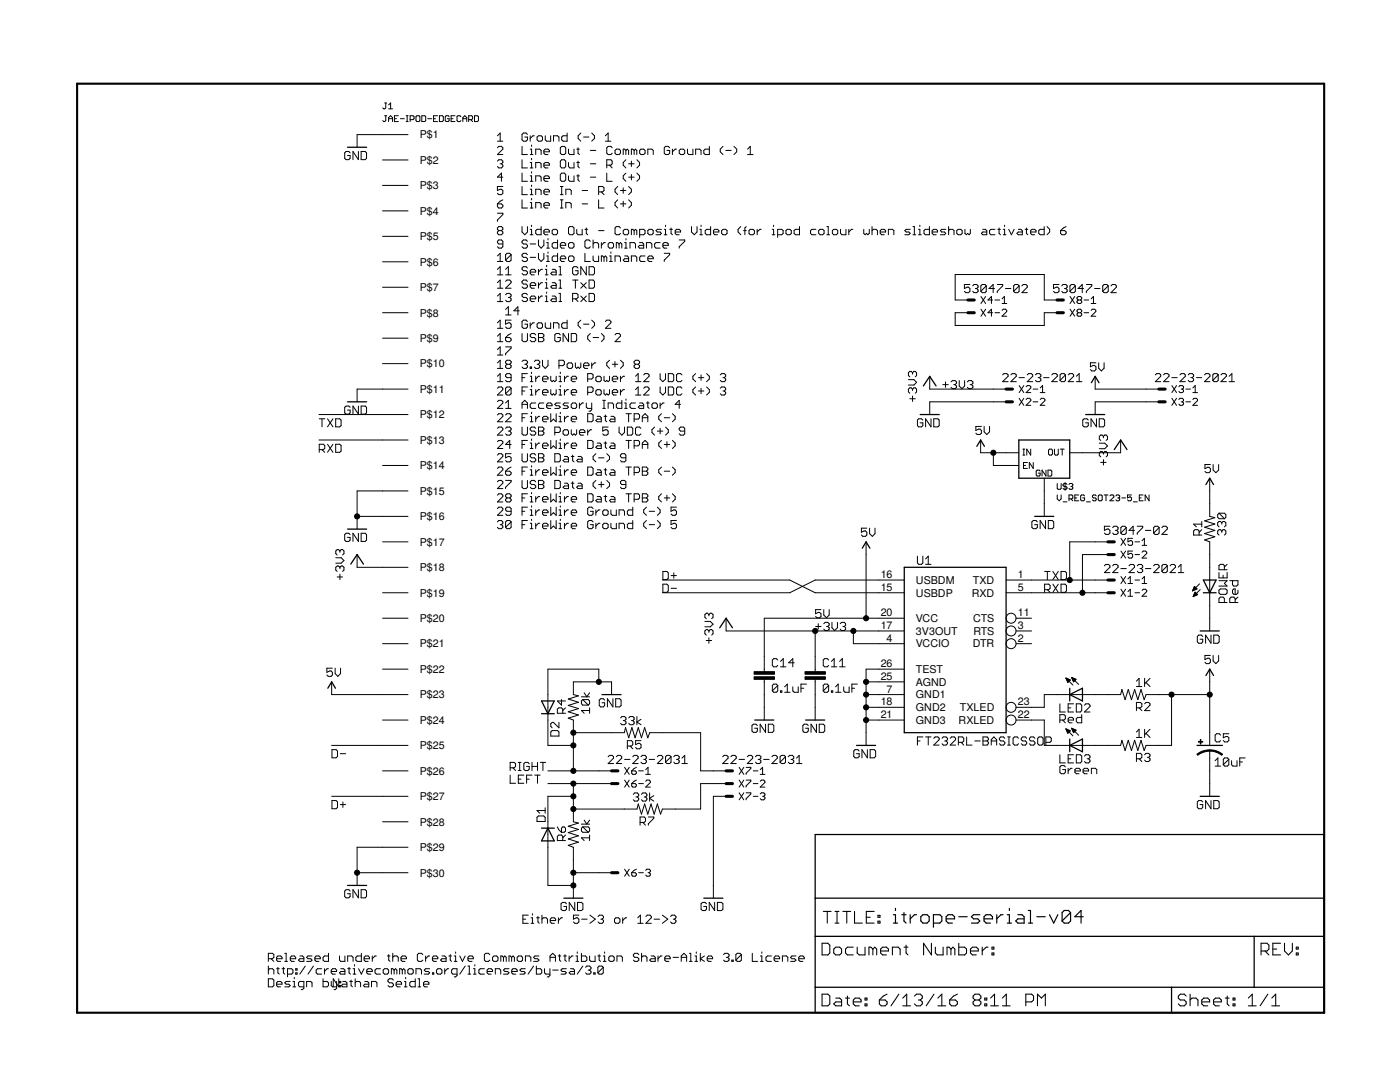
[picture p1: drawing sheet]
<svg xmlns="http://www.w3.org/2000/svg" width="279mm" height="216mm" viewBox="0 0 279 216" stroke-linecap="round" stroke-linejoin="round" font-family="sans-serif">
<defs><g id="words">
<g font-size="2.1">
<text x="83.8" y="27.6">P$1</text>
<text x="83.8" y="32.7">P$2</text>
<text x="83.8" y="37.8">P$3</text>
<text x="83.8" y="42.8">P$4</text>
<text x="83.8" y="47.9">P$5</text>
<text x="83.8" y="53">P$6</text>
<text x="83.8" y="58.1">P$7</text>
<text x="83.8" y="63.2">P$8</text>
<text x="83.8" y="68.2">P$9</text>
<text x="83.8" y="73.3">P$10</text>
<text x="83.8" y="78.4">P$11</text>
<text x="83.8" y="83.5">P$12</text>
<text x="83.8" y="88.6">P$13</text>
<text x="83.8" y="93.6">P$14</text>
<text x="83.8" y="98.7">P$15</text>
<text x="83.8" y="103.8">P$16</text>
<text x="83.8" y="108.9">P$17</text>
<text x="83.8" y="114">P$18</text>
<text x="83.8" y="119">P$19</text>
<text x="175.8" y="115.4">16</text>
<text x="175.8" y="117.9">15</text>
<text x="182.8" y="116.5">USBDM</text>
<text x="182.8" y="119">USBDP</text>
<text x="193.9" y="119">RXD</text>
<text x="194.2" y="116.5">TXD</text>
<text x="203.1" y="115.4">1</text>
<text x="203.1" y="117.9">5</text>
<text x="83.8" y="124.1">P$20</text>
<text x="175.8" y="125.5">17</text>
<text x="175.8" y="123">20</text>
<text x="182.8" y="124.1">VCC</text>
<text x="194.2" y="124.1">CTS</text>
<text x="203.1" y="125.5">3</text>
<text x="203.1" y="123">11</text>
<text x="83.8" y="129.2">P$21</text>
<text x="176.9" y="128.1">4</text>
<text x="182.8" y="126.7">3V3OUT</text>
<text x="182.8" y="129.2">VCCIO</text>
<text x="194.1" y="129.2">DTR</text>
<text x="194.3" y="126.7">RTS</text>
<text x="203.1" y="128.1">2</text>
<text x="83.8" y="134.3">P$22</text>
<text x="175.8" y="135.7">25</text>
<text x="175.8" y="133.2">26</text>
<text x="182.8" y="136.8">AGND</text>
<text x="182.8" y="134.3">TEST</text>
<text x="83.8" y="139.4">P$23</text>
<text x="175.8" y="140.8">18</text>
<text x="175.8" y="143.3">21</text>
<text x="176.9" y="138.2">7</text>
<text x="182.8" y="139.4">GND1</text>
<text x="182.8" y="141.9">GND2</text>
<text x="191.6" y="141.9">TXLED</text>
<text x="203.1" y="140.8">23</text>
<text x="203.1" y="143.3">22</text>
<text x="83.8" y="144.4">P$24</text>
<text x="83.8" y="149.5">P$25</text>
<text x="182.8" y="144.4">GND3</text>
<text x="191.3" y="144.4">RXLED</text>
<text x="83.8" y="154.6">P$26</text>
<text x="83.8" y="159.7">P$27</text>
<text x="83.8" y="164.7">P$28</text>
<text x="83.8" y="169.8">P$29</text>
<text x="83.8" y="174.9">P$30</text>
</g>
</g></defs>
<g fill="none" stroke="#000" stroke-width=".2">
<path d="M69.9 30.5l-.3-.3h-.5l-.3 .3v1.1l.3 .3h.5l.3-.3v-.6h-.6M71.5 30.2v1.7l-1.1-1.7v1.7M72.1 30.2h.8l.3 .3v1.1l-.3 .3h-.8zM76.3 31.9h5.1M76.3 37h5.1M76.8 20.6h.4M76.8 23.1h.4M77 20.6v.9l-.2 .2-.4-.2M77 23.1v1l-.2 .2-.4-.2M77.6 24.3v-.8l.4-.4 .3 .4v.8M77.6 21.7h.7M77.6 20.9l.4-.3v1.1"/>
<path d="M77.6 23.7h.7M78.7 23.7h.4M79.5 23.1h-.8v1.2h.8M79.9 23.7h.8M81.1 24.3h.3M81.1 23.1h.3M81.3 23.1v1.2M81.4 26.9h-10.1v2.5M81.9 23.9h.5l.2-.2v-.4l-.2-.2h-.5v1.2M83.2 23.1h.4l.2 .2v.8l-.2 .2h-.4l-.2-.2v-.8zM84.2 23.1h.6l.2 .2v.8l-.2 .2h-.6zM85.4 23.7h.7"/>
<path d="M86.5 23.7h.4M87.3 23.1h-.8v1.2h.8M87.7 23.1h.6l.2 .2v.8l-.2 .2h-.6zM89.6 23.3l-.1-.2h-.5l-.1 .2v.8l.1 .2h.5l.1-.2v-.4h-.3M90 23.7h.4M90.8 23.1h-.8v1.2h.8M92 23.3l-.2-.2h-.4l-.2 .2v.8l.2 .2h.4l.2-.2M92.4 23.7h.8M92.4 24.3v-.8l.4-.4 .4 .4v.8M93.5 23.9h.6l.2-.2v-.4l-.2-.2h-.6v1.2M93.9 23.9l.4 .4M94.7 23.1h.6l.2 .2v.8l-.2 .2h-.6z"/>
<path d="M99.3 27.1l.5-.6v1.7M99.3 28.2h1.1M99.3 29.5l.2-.3h.6l.3 .3v.3l-1.1 1h1.1M99.3 32.2l.2-.3h.6l.3 .3v.2l-.3 .3M99.8 32.7h.3M100.1 32.7l.3 .3v.2l-.3 .3h-.6l-.2-.3M100.4 37.2h-1.1v.8l.5-.2h.3l.3 .2v.6l-.3 .2h-.6l-.2-.2M100.4 35.3h-1.1l.8-.8v1.7M100.4 39.9l-1.1 .8M104.2 29.2v1.6h1.1M104.2 31.9v1.6h1.1M104.2 34.5v1.7h1.1"/>
<path d="M104.2 37.2v1.6h1.1M104.2 39.9v1.6h1.1M105.3 26.8l-.3-.3h-.5l-.3 .3v1.1l.3 .3h.5l.3-.3v-.6h-.6M105.8 27.1v1.1M105.8 30.8h.6M105.8 29.8h.3v1M105.8 32.4h.3v1.1M105.8 35.1h.3v1.1M105.8 37.8h.3v1M105.8 33.5h.6M105.8 36.2h.6M105.8 38.8h.6"/>
<path d="M106.1 28.9v.3M106.1 31.6v.3M106.1 34.3v.2M106.1 36.9v.3M106.1 39.6v.3M106.6 27.1h-.2l-.6 .5M106.9 30.8v-1h.8l.3 .2v.8M106.9 33.5v-1.1h.8l.3 .3v.8M106.9 36.2v-1.1h.8l.3 .2v.9M106.9 38.8v-1h.8l.3 .2v.8M107.2 27.3l.3-.2h.5l.3 .2v.6l-.3 .3h-.5l-.3-.3zM108.5 30.3h1.1v-.3l-.2-.2h-.6l-.3 .2v.6l.3 .2h.6"/>
<path d="M108.5 33h1.1v-.3l-.2-.3h-.6l-.3 .3v.5l.3 .3h.6M108.5 35.6h1.1v-.3l-.2-.2h-.6l-.3 .2v.6l.3 .3h.6M108.5 38.3h1.1v-.3l-.2-.2h-.6l-.3 .2v.6l.3 .2h.6M108.8 27.1v.8l.3 .3h.8v-1.1M110.5 28.2v-1.1h.8l.2 .2v.9M111.8 29.5l.3-.3h.5l.3 .3v1.1l-.3 .2h-.5l-.3-.2zM111.8 32.2l.3-.3h.5l.3 .3v1l-.3 .3h-.5l-.3-.3zM111.8 34.8l.3-.3h.5l.3 .3v1.1l-.3 .3h-.5l-.3-.3zM111.8 37.2h.6M111.8 38.8h.6M111.8 39.9h.6M112.1 37.2v1.6"/>
<path d="M112.1 39.9v1.6M112.9 38.8v-1h.8l.3 .2v.8M113.2 26.5v1.7h-.8l-.3-.3v-.6l.3-.2h.8M113.5 29.8v.8l.2 .2h.9v-1M113.5 32.4v.8l.2 .3h.9v-1.1M113.5 35.1v.8l.2 .3h.9v-1.1M115.1 29.8h.5M115.1 32.4h.5M115.1 35.1h.5M115.4 29.5v1.1l.2 .2M115.4 32.2v1l.2 .3M115.4 34.8v1.1l.2 .3"/>
<path d="M115.9 26.5l-.5 .6v.5l.5 .6M116.2 38h1.1M116.5 27.3h1M117.8 30h1.1M117.8 32.7h1.1M117.8 35.3h1.1M118.1 26.5l.5 .6v.5l-.5 .6M119.5 38.3h.8l.2-.3v-.5l-.2-.3h-.8v1.6M119.5 39.9v1.6h1M120 38.3l.5 .5M120.8 28.2h1.1M120.8 27.1l.6-.6v1.7"/>
<path d="M121.1 33h.8l.3-.3v-.5l-.3-.3h-.8v1.6M121.1 34.5v1.7h1.1M121.6 33l.6 .5M122.2 29.5l-.3-.3h-.5l-.3 .3v1.1l.3 .2h.5l.3-.2M122.7 30l.3-.2h.5l.3 .2v.6l-.3 .2h-.5l-.3-.2zM123.3 37.2l-.6 .6v.5l.6 .5M123.3 39.9l-.6 .5v.6l.6 .5M123.8 38h1.1M124.4 37.5v1.1M124.9 30l-.2-.2h-.3v1M124.9 31.9l-.5 .5v.6l.5 .5M124.9 34.5l-.5 .6v.5l.5 .6"/>
<path d="M124.9 30v.8M124.9 30l.3-.2 .3 .2v.8M125.5 37.2l.5 .6v.5l-.5 .5M125.5 39.9l.5 .5v.6l-.5 .5M125.5 32.7h1.1M125.5 35.3h1.1M126 32.2v1M126 34.8v1.1M126.6 30l-.3-.2h-.3v1M126.6 30v.8M126.6 30l.2-.2 .3 .2v.8M127.1 31.9l.5 .5v.6l-.5 .5"/>
<path d="M127.1 34.5l.5 .6v.5l-.5 .6M127.7 30l.2-.2h.6l.2 .2v.6l-.2 .2h-.6l-.2-.2zM129.3 30.8v-1h.8l.3 .2v.8M133.6 29.5l-.2-.3h-.6l-.2 .3v1.1l.2 .2h.6l.2-.2v-.6h-.5M134.2 29.8v1M135 29.8h-.3l-.5 .5M135.6 30l.2-.2h.6l.3 .2v.6l-.3 .2h-.6l-.2-.2zM137.2 29.8v.8l.3 .2h.8v-1M138.8 30.8v-1h.8l.3 .2v.8M141.6 29.2v1.6h-.9l-.2-.2v-.6l.2-.2h.9M144.3 29.2l-.6 .6v.5l.6 .5M144.8 30h1.1"/>
<path d="M146.5 29.2l.5 .6v.5l-.5 .5M149.2 30.8h1.1M149.2 29.8l.5-.6v1.6M76.3 42.1h5.1M76.3 47.2h5.1M76.3 52.2h5.1M76.3 57.3h5.1M99.3 51.1l.5-.6v1.7M99.3 53.7l.5-.5v1.6M99.3 56.4l.5-.5v1.6M99.3 59.1l.5-.6v1.7M99.3 40.7h.8l.3 .3v.2l-.3 .3h-.6l-.2-.3z"/>
<path d="M99.3 42.5h1.1v.3l-1.1 1.1v.3M99.3 52.2h1.1M99.3 54.8h1.1M99.3 57.5h1.1M99.5 46l-.2-.2v-.3l.2-.3h.6l.3 .3v.3l-.3 .2M99.5 46l-.2 .3v.3l.2 .2h.6l.3-.2v-.3l-.3-.3M99.5 46h.6M100.4 48.7h-.9l-.2-.3v-.2l.2-.3h.6l.3 .3v1l-.3 .3h-.6l-.2-.3M100.9 56.2l.3-.3h.5l.3 .3v.2l-1.1 1.1h1.1M100.9 58.8l.3-.3h.5l.3 .3v.3l-.3 .3M100.9 54.8h1.1M100.9 53.7l.6-.5v1.6"/>
<path d="M101.5 59.4h.2M101.7 59.4l.3 .2v.3l-.3 .3h-.5l-.3-.3M102 50.8v1.1l-.3 .3h-.5l-.3-.3M102 50.8l-.3-.3h-.5l-.3 .3v1.1M102 50.8l-1.1 1.1M104.2 45.2v1.1l.5 .5 .6-.5v-1.1M105.3 48.2l-.3-.3h-.5l-.3 .3v.2l.3 .3h.5l.3 .3v.2l-.3 .3h-.5l-.3-.3M105.3 50.8l-.3-.3h-.5l-.3 .3v.3l.3 .3h.5l.3 .2v.3l-.3 .3h-.5l-.3-.3M105.3 53.5l-.3-.3h-.5l-.3 .3v.2l.3 .3h.5l.3 .3v.3l-.3 .2h-.5l-.3-.2M105.3 56.2l-.3-.3h-.5l-.3 .3v.2l.3 .3h.5l.3 .3v.2l-.3 .3h-.5l-.3-.3M105.3 58.8l-.3-.3h-.5l-.3 .3v.3l.3 .3h.5l.3 .2v.3l-.3 .3h-.5l-.3-.3M105.8 54.3h1.1v-.3l-.3-.3h-.5l-.3 .3v.6l.3 .2h.5"/>
<path d="M105.8 57h1.1v-.3l-.3-.3h-.5l-.3 .3v.5l.3 .3h.5M105.8 59.6h1.1v-.2l-.3-.3h-.5l-.3 .3v.5l.3 .3h.5M105.8 40.4h.3v1.1M105.8 45.8h.3v1M105.8 41.5h.6M105.8 46.8h.6M105.8 48.7h1.1M105.8 51.4h1.1M106.1 44.9v.3M106.9 41.5v-1.1h.8l.3 .3v.8M107.5 47.9v1.1l.5 .5 .5-.5v-1.1M107.5 50.5v1.1l.5 .6 .5-.6v-1.1"/>
<path d="M107.5 53.7v1.1M107.5 56.4v1.1M107.5 59.1v1.1M108 45.2v1.6h-.8l-.3-.2v-.6l.3-.2h.8M108.3 53.7h-.3l-.5 .6M108.3 56.4h-.3l-.5 .6M108.3 59.1h-.3l-.5 .5M108.5 41h1.1v-.3l-.2-.3h-.6l-.3 .3v.5l.3 .3h.6M108.5 46.3h1.1v-.3l-.2-.2h-.6l-.3 .2v.6l.3 .2h.6M108.8 54.8h.6M108.8 53.7h.3v1.1M108.8 56.4h.3v1.1"/>
<path d="M108.8 59.1h.3v1.1M108.8 57.5h.6M109.1 49.5h.5M109.1 48.4h.3v1.1M109.1 51.1h.3v1.1M109.1 52.2h.5M109.1 52.9v.3M109.1 55.6v.3M109.1 58.3v.2M109.4 47.6v.3M109.4 50.3v.2M110.2 46l.2-.2h.6l.3 .2v.6l-.3 .2h-.6l-.2-.2z"/>
<path d="M110.2 53.7h.5l.3 .3v.8h-.8l-.3-.2 .3-.3h.8M110.2 56.4h.5l.3 .3v.8h-.8l-.3-.3 .3-.2h.8M110.2 59.1h.5l.3 .3v.8h-.8l-.3-.3 .3-.3h.8M111.3 47.9v1.6h-.9l-.2-.3v-.5l.2-.3h.9M111.3 50.5v1.7h-.9l-.2-.3v-.5l.2-.3h.9M111.5 53.2h.3v1.6M111.5 55.9h.3v1.6M111.5 58.5h.3v1.7M111.5 54.8h.6M111.5 57.5h.6M111.8 49h1.1v-.3l-.3-.3h-.5l-.3 .3v.5l.3 .3h.5M111.8 51.6h1.1v-.2l-.3-.3h-.5l-.3 .3v.5l.3 .3h.5"/>
<path d="M111.8 41.5h.6M112.9 41.5v-1.1h.8l.3 .3v.8M113.7 45.2h.6l.3 .3v1.1l-.3 .2h-.6l-.2-.2v-1.1zM113.7 48.4h.6l.3 .3v.5l-.3 .3h-.6l-.2-.3v-.5zM113.7 51.1h.6l.3 .3v.5l-.3 .3h-.6l-.2-.3v-.5zM114.3 59.6h.8l.3-.2v-.6l-.3-.3h-.8v1.7M114.3 55.9h1.1M114.8 55.9v1.6M114.8 59.6l.6 .6M115.1 45.8v.8l.3 .2h.8v-1M115.4 53.5l-.3-.3h-.5l-.3 .3v1.1l.3 .2h.5l.3-.2v-.6h-.6M115.9 56.4l1.1 1.1"/>
<path d="M115.9 59.1l1.1 1.1M116.2 40.7h1.1M116.7 45.8h.6M116.7 50.5v1.7h1.1M117 45.5v1.1l.3 .2M117 53.2v1.6l-1.1-1.6v1.6M117 56.4l-1.1 1.1M117 59.1l-1.1 1.1M117.6 53.2h.8l.2 .3v1.1l-.2 .2h-.8zM117.6 55.9h.8l.2 .3v1l-.2 .3h-.8zM117.6 58.5h.8l.2 .3v1.1l-.2 .3h-.8zM117.8 48.2l-.3-.3h-.5l-.3 .3v1l.3 .3h.5l.3-.3"/>
<path d="M118.4 48.7l.2-.3h.6l.3 .3v.8M118.4 51.1v.8l.2 .3h.9v-1.1M118.4 47.9v1.6M119.5 46h1M120 48.4v1.1M120.5 51.4l.3-.3 .3 .3v.8M120.5 51.4v.8M120.5 51.4l-.2-.3h-.3v1.1M120.8 48.4h-.3l-.5 .6M121.6 48.4h.6l.2 .3v.5l-.2 .3h-.6l-.2-.3v-.5zM121.6 52.2h.6M121.6 51.1h.3v1.1"/>
<path d="M121.9 50.3v.2M122.7 52.2v-1.1h.8l.3 .3v.8M123.5 48.7l.3-.3 .3 .3v.8M123.5 48.7l-.2-.3h-.3v1.1M123.5 48.7v.8M123.8 45.5l-.3-.3h-.5l-.3 .3v1.1l.3 .2h.5l.3-.2M123.8 40.7h1.1M124.4 40.2v1M124.4 46l.3-.2h.5l.3 .2v.6l-.3 .2h-.5l-.3-.2zM124.7 51.1h.5l.3 .3v.8h-.8l-.3-.3 .3-.3h.8M124.7 49.5h.5M124.7 48.4h.2v1.1"/>
<path d="M124.9 47.6v.3M125.7 49.5v-1.1h.9l.2 .3v.8M126 52.2v-1.1h.8l.3 .3v.8M126.6 46l-.3-.2h-.3v1M126.6 46v.8M126.6 46l.2-.2 .3 .2v.8M127.6 48.4h.6l.3 .3v.8h-.9l-.2-.3 .2-.2h.9M127.7 46.8h.8l.2-.2v-.6l-.2-.2h-.8v1.6M128.7 51.1h-.8l-.2 .3v.5l.2 .3h.8M129 49.5v-1.1h.8l.3 .3v.8M129.3 46l.3-.2h.5l.3 .2v.6l-.3 .2h-.5l-.3-.2zM129.3 51.6h1.1v-.2l-.3-.3h-.5l-.3 .3v.5l.3 .3h.5"/>
<path d="M131.7 48.4h-.8l-.3 .3v.5l.3 .3h.8M132 45.8h-.8l-.3 .2 .3 .3h.5l.3 .3-.3 .2h-.8M132.3 49h1.1v-.3l-.3-.3h-.6l-.2 .3v.5l.2 .3h.6M132.6 50.5h1v.3l-1 1.1v.3M132.6 46.8h.5M132.6 45.8h.2v1M132.8 44.9v.3M133.6 45.8h.6M133.9 45.5v1.1l.3 .2M134.7 46.3h1.1v-.3l-.2-.2h-.6l-.3 .2v.6l.3 .2h.6M135.6 47.9h1.1v.3l-1.1 1v.3M138 45.2v1.1l.6 .5 .5-.5v-1.1"/>
<path d="M139.7 45.8h.2v1M139.7 46.8h.5M139.9 44.9v.3M141.8 45.2v1.6h-.8l-.3-.2v-.6l.3-.2h.8M142.4 46.3h1.1v-.3l-.3-.2h-.6l-.2 .2v.6l.2 .2h.6M144 46l.3-.2h.5l.3 .2v.6l-.3 .2h-.5l-.3-.2zM147.8 45.2l-.5 .6v.5l.5 .5M148.4 46h.5M148.9 45.2l-.2 .3v1.3M149.5 46l.2-.2h.6l.3 .2v.6l-.3 .2h-.6l-.2-.2zM151.1 45.8v1M151.9 45.8h-.2l-.6 .5"/>
<path d="M154.1 46.8h.5M154.1 45.8h.3v1M154.4 44.9v.3M155.2 46.8h.8l.3-.2v-.6l-.3-.2h-.8v1.6M156.8 46l.3-.2h.5l.3 .2v.6l-.3 .2h-.5l-.3-.2zM159.6 45.2v1.6h-.9l-.2-.2v-.6l.2-.2h.9M162.8 45.8h-.8l-.2 .2v.6l.2 .2h.8M163.4 46l.3-.2h.5l.3 .2v.6l-.3 .2h-.5l-.3-.2zM165 45.2h.3v1.6M165 46.8h.6M166.1 46l.3-.2h.5l.3 .2v.6l-.3 .2h-.5l-.3-.2zM167.7 45.8v.8l.3 .2h.8v-1"/>
<path d="M169.4 45.8v1M170.2 45.8h-.3l-.5 .5M172.4 45.8v.8l.3 .2 .2-.2 .3 .2 .3-.2v-.8M174 46l.3-.2h.5l.3 .2v.8M174 45.2v1.6M175.7 46.3h1v-.3l-.2-.2h-.6l-.2 .2v.6l.2 .2h.6M177.3 46.8v-1h.8l.3 .2v.8M181.7 45.8h-.9l-.2 .2 .2 .3h.6l.3 .3-.3 .2h-.8M182.2 45.2h.3v1.6M182.2 46.8h.6M183.3 46.8h.6M183.3 45.8h.3v1"/>
<path d="M183.6 44.9v.3M185.5 45.2v1.6h-.8l-.3-.2v-.6l.3-.2h.8M186 46.3h1.1v-.3l-.3-.2h-.5l-.3 .2v.6l.3 .2h.5M188.7 45.8h-.8l-.2 .2 .2 .3h.6l.2 .3-.2 .2h-.8M189.3 46l.3-.2h.5l.3 .2v.8M189.3 45.2v1.6M190.9 46l.3-.2h.5l.3 .2v.6l-.3 .2h-.5l-.3-.2zM192.6 45.8v.8l.2 .2 .3-.2 .3 .2 .3-.2v-.8M193.2 59.9h-2.6v-5.1h17.8v5.1h2.5M193.6 56.8h-1.1v.8l.5-.3h.3l.3 .3v.5l-.3 .3h-.6l-.2-.3M194.1 57l.3-.2h.5l.3 .2v.3l-.3 .3M194.6 57.6h.3"/>
<path d="M194.9 57.6l.3 .2v.3l-.3 .3h-.5l-.3-.3M195.8 59.2l.9 1.4M196.1 45.8h.6l.2 .2v.8h-.8l-.2-.2 .2-.3h.8M196.7 59.2l-.9 1.4M196.8 57l-.2-.2h-.6l-.3 .2v1.1M196.8 57v1.1l-.2 .3h-.6l-.3-.3M196.8 57l-1.1 1.1M198.1 59.9h-.9l.7-.7v1.4M198.5 57.6h-1.1l.8-.8v1.6M198.6 45.8h-.8l-.3 .2v.6l.3 .2h.8M198.6 59.9h.9M199 56.8h1.1v.2l-1.1 1.1v.3"/>
<path d="M199.1 45.8h.6M199.4 45.5v1.1l.3 .2M200 59.6l.4-.4v1.4M200.2 46.8h.6M200.2 45.8h.3v1M200.5 44.9v.3M200.7 57.6h1M201.3 45.8l.5 1 .6-1M203.2 45.8h.6l.2 .2v.8h-.8l-.3-.2 .3-.3h.8M203.4 57l-.3-.2h-.5l-.3 .2v1.1M203.4 57v1.1l-.3 .3h-.5l-.3-.3M203.4 57l-1.1 1.1"/>
<path d="M203.9 57l.3-.2h.5l.3 .2v.3l-1.1 1.1h1.1M204.6 45.8h.5M204.9 45.5v1.1l.2 .2M205.7 46.3h1.1v-.3l-.3-.2h-.5l-.3 .2v.6l.3 .2h.5M208.4 45.2v1.6h-.8l-.3-.2v-.6l.3-.2h.8M209 45.2l.5 .6v.5l-.5 .5M211.3 56.8h-1.1v.8l.6-.3h.3l.2 .3v.5l-.2 .3h-.6l-.3-.3M211.7 46h.8l.3 .3v.3l-.3 .2h-.6l-.2-.2zM211.9 57l.3-.2h.5l.3 .2v.3l-.3 .3M212.4 57.6h.3M212.7 57.6l.3 .2v.3l-.3 .3h-.5l-.3-.3M212.8 45.2l-.6 .3-.5 .5"/>
<path d="M213.6 59.2l.9 1.4M214.5 59.2l-.9 1.4M214.6 57l-.3-.2h-.5l-.3 .2v1.1M214.6 57v1.1l-.3 .3h-.5l-.3-.3M214.6 57l-1.1 1.1M215.2 59.9l-.3-.3v-.2l.3-.2h.4l.3 .2v.2l-.3 .3M215.2 59.9l-.3 .2v.2l.3 .3h.4l.3-.3v-.2l-.3-.2M215.2 59.9h.4M216.3 57.6h-1.1l.8-.8v1.6M216.3 59.9h1M216.8 56.8h1.1v.2l-1.1 1.1v.3M217.8 59.6l.4-.4v1.4"/>
<path d="M218.4 57.6h1.1M221.2 57l-.3-.2h-.6l-.2 .2v1.1M221.2 57v1.1l-.3 .3h-.6l-.2-.3M221.2 57l-1.1 1.1M221.7 57l.3-.2h.5l.3 .2v.3l-1.1 1.1h1.1M76.3 62.4h5.1M76.3 67.5h5.1M76.3 72.6h5.1M81.4 77.6h-10.1v2.6M99.3 64.4l.5-.5v1.6M99.3 67.1l.5-.6v1.7M99.3 69.7l.5-.5v1.6"/>
<path d="M99.3 72.4l.5-.5v1.6M99.3 75.1l.5-.6v1.7M99.3 77.5l.2-.3h.6l.3 .3v.2l-1.1 1.1h1.1M99.3 60.2h1.1M99.3 65.5h1.1M99.3 68.2h1.1M99.3 70.8h1.1M99.3 73.5h1.1M99.3 76.2h1.1M100.9 67.4h.8l.3 .2v.3l-.3 .3h-.5l-.3-.3zM100.9 69.2h1.1v.3l-1.1 1.1v.2M100.9 61.7l.6-.5v1.6"/>
<path d="M100.9 62.8h1.1M101.2 72.7l-.3-.3v-.3l.3-.2h.5l.3 .2v.3l-.3 .3M101.2 72.7l-.3 .3v.2l.3 .3h.5l.3-.3v-.2l-.3-.3M101.2 72.7h.5M102 63.9h-1.1v.8l.8-.3 .3 .3v.5l-.3 .3h-.5l-.3-.3M102 75.4h-.8l-.3-.3v-.3l.3-.3h.5l.3 .3v1.1l-.3 .3h-.5l-.3-.3M102 77.5l-.3-.3h-.5l-.3 .3v1.1M102 77.5v1.1l-.3 .2h-.5l-.3-.2M102 66.5l-.5 .3-.6 .6M102 77.5l-1.1 1.1M103.6 62h-1l.8-.8v1.6M104.2 66.5v1.4l.3 .3h.5l.3-.3v-1.4"/>
<path d="M104.2 72.1l.3-.2h.5l.3 .2v.3l-.3 .3M104.2 75.4h.5M104.2 78h.5M104.7 72.7h.3M105 72.7l.3 .3v.2l-.3 .3h-.5l-.3-.3M105.3 64.2l-.3-.3h-.5l-.3 .3v1l.3 .3h.5l.3-.3v-.5h-.6M105.3 74.5h-1.1v1.7M105.3 77.2h-1.1v1.6M105.8 64.4v1.1M105.8 73.2h.3v.3h-.3zM105.8 75.1h.3v1.1M105.8 77.7h.3v1.1"/>
<path d="M105.8 76.2h.6M105.8 78.8h.6M106.1 74.3v.2M106.1 76.9v.3M106.6 64.4h-.2l-.6 .6M106.6 72.1l.3-.2h.5l.3 .2v.3l-.3 .3M106.9 66.8l-.3-.3h-.5l-.3 .3v.3l.3 .3h.5l.3 .2v.3l-.3 .3h-.5l-.3-.3M106.9 75.1v1.1M106.9 77.7v1.1M107.2 64.7l.3-.3h.5l.3 .3v.5l-.3 .3h-.5l-.3-.3zM107.2 72.7h.2M107.4 72.7l.3 .3v.2l-.3 .3h-.5l-.3-.3"/>
<path d="M107.5 66.5h.8l.2 .3v.3l-.2 .3 .2 .2v.3l-.2 .3h-.8zM107.5 67.4h.8M107.7 75.1h-.2l-.6 .5M107.7 77.7h-.2l-.6 .6M108.3 71.9v1.1l.5 .5 .6-.5v-1.1M108.3 75.6h1.1v-.2l-.3-.3h-.6l-.2 .3v.5l.2 .3h.6M108.3 78.3h1.1v-.3l-.3-.3h-.6l-.2 .3v.6l.2 .2h.6M108.8 64.4v.8l.3 .3h.8v-1.1M108.8 60.2h.6M109.9 75.1v.8l.3 .3 .2-.3 .3 .3 .3-.3v-.8M109.9 77.7v.9l.3 .2 .2-.2 .3 .2 .3-.2v-.9M110.5 65.5v-1.1h.8l.2 .3v.8"/>
<path d="M111.5 73h.9l.2-.3v-.6l-.2-.2h-.9v1.6M111.5 75.1h.3v1.1M111.5 77.7h.3v1.1M111.5 60.2h.6M111.5 76.2h.6M111.5 78.8h.6M111.8 66.8l-.3-.3h-.5l-.3 .3v1.1l.3 .3h.5l.3-.3v-.5h-.5M111.8 74.3v.2M111.8 76.9v.3M112.6 75.1v1.1M112.6 77.7v1.1M113.2 63.9v1.6h-.8l-.3-.3v-.5l.3-.3h.8"/>
<path d="M113.5 72.4h.5l.3 .3v.5l-.3 .3h-.5l-.3-.3v-.5zM113.5 66.5v1.7l-1.1-1.7v1.7M113.5 75.1h-.3l-.6 .5M113.5 77.7h-.3l-.6 .6M114 66.5h.8l.3 .3v1.1l-.3 .3h-.8zM114 75.6h1.1v-.2l-.3-.3h-.5l-.3 .3v.5l.3 .3h.5M114 78.3h1.1v-.3l-.3-.3h-.5l-.3 .3v.6l.3 .2h.5M114.8 72.4v.8l.3 .3 .3-.3 .2 .3 .3-.3v-.8M115.9 63.9l-.5 .5v.6l.5 .5M116.5 73h1v-.3l-.2-.3h-.6l-.2 .3v.5l.2 .3h.6M116.5 64.7h1M117.3 75.6h.8l.3-.2v-.6l-.3-.3h-.8v1.7"/>
<path d="M117.3 78.3h.8l.3-.3v-.5l-.3-.3h-.8v1.6M117.8 66.5l-.5 .6v.5l.5 .6M118.1 63.9l.5 .5v.6l-.5 .5M118.1 72.4v1.1M118.4 67.4h1.1M118.9 75.4l.3-.3h.5l.3 .3v.5l-.3 .3h-.5l-.3-.3zM118.9 78l.3-.3h.5l.3 .3v.6l-.3 .2h-.5l-.3-.2zM118.9 72.4h-.3l-.5 .6M120 66.5l.5 .6v.5l-.5 .6M120.3 79.9h.5M120.5 75.1v.8l.3 .3 .3-.3 .3 .3 .2-.3v-.8M120.5 77.7v.9l.3 .2 .3-.2 .3 .2 .2-.2v-.9"/>
<path d="M120.5 79.9v1.6M120.8 64.2l.3-.3h.5l.3 .3v.2l-1.1 1.1h1.1M121.6 71.9l-.5 .5v.6l.5 .5M122.2 75.6h1.1v-.2l-.3-.3h-.5l-.3 .3v.5l.3 .3h.5M122.2 78.3h1.1v-.3l-.3-.3h-.5l-.3 .3v.6l.3 .2h.5M122.2 72.7h1.1M122.7 72.1v1.1M122.7 66.8l.3-.3h.5l.3 .3v.3l-1.1 1.1h1.1M123.8 75.1v1.1M123.8 77.7v1.1M123.8 71.9l.6 .5v.6l-.6 .5M124.1 79.9v1.6h-.8l-.3-.3v-.5l.3-.3h.8"/>
<path d="M124.7 75.1h-.3l-.6 .5M124.7 77.7h-.3l-.6 .6M124.9 79.6v.3M126.8 72.7l-.2-.3v-.3l.2-.2h.6l.2 .2v.3l-.2 .3M126.8 72.7l-.2 .3v.2l.2 .3h.6l.2-.3v-.2l-.2-.3M126.8 72.7h.6M126.8 76.2h1.1M126.8 75.1l.6-.6v1.7M126.8 77.7l.6-.5v1.6M126.8 78.8h1.1M128.5 74.8l.2-.3h.6l.2 .3v.3l-1 1.1h1M128.5 77.5l.2-.3h.6l.2 .3v.2l-1 1.1h1"/>
<path d="M131.7 74.5v1.1l.6 .6 .5-.6v-1.1M131.7 77.2v1.1l.6 .5 .5-.5v-1.1M133.4 74.5h.8l.3 .3v1.1l-.3 .3h-.8zM133.4 77.2h.8l.3 .3v1.1l-.3 .2h-.8zM136.1 74.8l-.3-.3h-.5l-.3 .3v1.1l.3 .3h.5l.3-.3M136.1 77.5l-.3-.3h-.5l-.3 .3v1.1l.3 .2h.5l.3-.2M138.8 74.5l-.5 .6v.5l.5 .6M138.8 77.2l-.5 .5v.6l.5 .5M139.4 75.4h1.1M139.4 78h1.1M139.9 74.8v1.1M139.9 77.5v1.1"/>
<path d="M141 74.5l.6 .6v.5l-.6 .6M141 77.2l.6 .5v.6l-.6 .5M143.7 74.8l.3-.3h.5l.3 .3v.3l-.3 .3M143.7 77.5l.3-.3h.5l.3 .3v.2l-.3 .3M144.3 75.4h.2M144.3 78h.2M144.5 75.4l.3 .2v.3l-.3 .3h-.5l-.3-.3M144.5 78l.3 .3v.3l-.3 .2h-.5l-.3-.2M181.3 75.8h1.1l.5 .5-.5 .5h-1.1M181.6 79.6h1.1M182.1 74.4v.3M182.1 77.7v.2"/>
<path d="M182.1 79v1.1M182.1 77.7l-.3-.3h-.2l-.3 .3v.5l.3 .3M182.1 74.4l-.3-.3h-.2l-.3 .3v.5l.3 .3M182.1 77.7l.3-.3h.3l.2 .3v.5l-.2 .3M182.1 74.4l.3-.3h.3l.2 .3v.5l-.2 .3M185.5 75.1v2.5h15.3M188.2 76.8h1.1M188.7 76.2v1.1M189.8 76.2l.3-.3h.5l.3 .3v.3l-.3 .3M190.3 76.8h.3M190.6 76.8l.3 .2v.3l-.3 .3h-.5l-.3-.3M191.4 75.9v1.1l.6 .6 .5-.6v-1.1"/>
<path d="M193.1 76.2l.2-.3h.6l.3 .3v.3l-.3 .3M193.2 62.4h-2.6v2.5h17.8v-2.5h2.5M193.6 76.8h.3M193.9 76.8l.3 .2v.3l-.3 .3h-.6l-.2-.3M195.8 61.7l.9 1.4M196.7 61.7l-.9 1.4M198.1 62.4h-.9l.7-.7v1.4M198.6 62.4h.9M200 60.6h.9M200 61.9l.2-.2h.5l.2 .2v.3l-.9 .9h.9M200.1 74.8l.3-.3h.5l.3 .3v.3l-1.1 1.1h1.1M201.7 74.8l.3-.3h.5l.3 .3v.3l-1.1 1.1h1.1"/>
<path d="M203.4 75.4h1M203.4 76.9l.9 1.4M203.4 79.5l.9 1.4M204.3 76.9l-.9 1.4M204.3 79.5l-.9 1.4M204.8 79.7l.2-.2h.5l.2 .2v.2l-.9 1h.9M204.8 77.2l.2-.3h.5l.2 .3v.2l-.9 .9h.9M205 74.8l.3-.3h.5l.3 .3v.3l-1.1 1.1h1.1M206.2 77.6h.9M206.7 74.8l.2-.3h.6l.2 .3v.3l-.2 .3M207.2 75.4h.3M207.5 75.4l.2 .2v.3l-.2 .3h-.6l-.2-.3"/>
<path d="M207.6 78.3h.9M207.6 77.4l.5-.5v1.4M207.6 79.7l.2-.2h.5l.2 .2v.2l-.9 1h.9M208.3 75.4h1.1M209.9 74.8l.3-.3h.5l.3 .3v.3l-1.1 1.1h1.1M212.6 74.8v1.1l-.2 .3h-.6l-.2-.3M212.6 74.8l-.2-.3h-.6l-.2 .3v1.1M212.6 74.8l-1 1.1M213.2 74.8l.3-.3h.5l.3 .3v.3l-1.1 1.1h1.1M213.6 61.7l.9 1.4M214.5 61.7l-.9 1.4M214.8 76.2h1.1"/>
<path d="M214.8 75.1l.6-.6v1.7M215.2 62.4l-.3-.2v-.3l.3-.2h.4l.3 .2v.3l-.3 .2M215.2 62.4l-.3 .2v.3l.3 .2h.4l.3-.2v-.3l-.3-.2M215.2 62.4h.4M216.3 62.4h1M217.8 60.6h.9M217.8 61.9l.2-.2h.5l.2 .2v.3l-.9 .9h.9M218.6 75.1v2.5h12.7M218.7 72.4h-1.1v.8l.6-.3h.2l.3 .3v.5l-.3 .3h-.5l-.3-.3M219.3 72.4v1.1l.5 .5 .5-.5v-1.1M230.6 74.8l.2-.3h.6l.2 .3v.3l-1 1.1h1M232.2 74.8l.3-.3h.5l.3 .3v.3l-1.1 1.1h1.1"/>
<path d="M233.8 75.4h1.1M233.9 76.9l.9 1.4M233.9 79.5l.9 1.4M234.8 76.9l-.9 1.4M234.8 79.5l-.9 1.4M235.3 79.7l.2-.2h.5l.2 .2v.2l-.2 .3M235.3 77.2l.2-.3h.5l.2 .3v.2l-.2 .2M235.5 74.8l.3-.3h.5l.3 .3v.3l-1.1 1.1h1.1M235.7 77.6h.3M236 77.6l.2 .3v.2l-.2 .2h-.5l-.2-.2M236.7 77.6h.9M237.1 74.8l.3-.3h.5l.3 .3v.3l-.3 .3"/>
<path d="M237.7 75.4h.2M237.9 75.4l.3 .2v.3l-.3 .3h-.5l-.3-.3M238.1 78.3h.9M238.1 79.7l.2-.2h.5l.2 .2v.2l-.9 1h.9M238.1 77.4l.4-.5v1.4M238.8 75.4h1M240.4 74.8l.3-.3h.5l.3 .3v.3l-1.1 1.1h1.1M243.1 74.8v1.1l-.3 .3h-.5l-.3-.3M243.1 74.8l-.3-.3h-.5l-.3 .3v1.1M243.1 74.8l-1.1 1.1M243.7 74.8l.2-.3h.6l.3 .3v.3l-1.1 1.1h1.1M245.3 76.2h1.1"/>
<path d="M245.3 75.1l.6-.6v1.7M63.6 82.7h17.8M63.6 87.8h17.8M63.7 83.6h1.1M63.7 89.7h.8l.3-.2v-.6l-.3-.3h-.8v1.7M64.3 83.6v1.6M64.3 89.7l.5 .6M65.4 83.6l1 1.6M65.4 88.6l1 1.7M66.4 83.6l-1 1.6M66.4 88.6l-1 1.7M67 83.6h.8l.3 .2v1.1l-.3 .3h-.8z"/>
<path d="M67 88.6h.8l.3 .3v1.1l-.3 .3h-.8zM69.9 81.3l-.3-.3h-.5l-.3 .3v1.1l.3 .2h.5l.3-.2v-.6h-.6M71.5 81v1.6l-1.1-1.6v1.6M72.1 81h.8l.3 .3v1.1l-.3 .2h-.8zM76.3 92.9h5.1M81.4 98h-10.1v7.6M99.3 80.1l.2-.2h.6l.3 .2v.3l-1.1 1.1h1.1M99.3 82.8l.2-.3h.6l.3 .3v.3l-1.1 1.1h1.1M99.3 85.5l.2-.3h.6l.3 .3v.2l-1.1 1.1h1.1M99.3 88.1l.2-.2h.6l.3 .2v.3l-1.1 1.1h1.1M99.3 90.8l.2-.3h.6l.3 .3v.3l-1.1 1.1h1.1M99.3 93.5l.2-.3h.6l.3 .3v.2l-1.1 1.1h1.1"/>
<path d="M99.3 96.1l.2-.2h.6l.3 .2v.3l-1.1 1.1h1.1M99.3 98.8l.2-.3h.6l.3 .3v.3l-1.1 1.1h1.1M100.9 82.8l.3-.3h.5l.3 .3v.3l-1.1 1.1h1.1M100.9 94h.8l.3 .3v.3l-.3 .2h-.5l-.3-.2zM100.9 95.9h1.1v.2l-1.1 1.1v.3M100.9 85.5l.3-.3h.5l.3 .3v.2l-.3 .3M100.9 80.4l.6-.5v1.6M100.9 81.5h1.1M101.2 99.4l-.3-.3v-.3l.3-.3h.5l.3 .3v.3l-.3 .3M101.2 99.4l-.3 .2v.3l.3 .3h.5l.3-.3v-.3l-.3-.2M101.2 99.4h.5M101.5 86h.2"/>
<path d="M101.7 86l.3 .3v.3l-.3 .2h-.5l-.3-.2M102 90.5h-1.1v.9l.6-.3h.2l.3 .3v.5l-.3 .3h-.5l-.3-.3M102 88.7h-1.1l.8-.8v1.6M102 93.2l-.5 .3-.6 .5M104.2 81.5v-1.1l.5-.5 .6 .5v1.1M104.2 85.2v1.4l.3 .2h.5l.3-.2v-1.4M104.2 90.5v1.4l.3 .3h.5l.3-.3v-1.4M104.2 95.9v1.3l.3 .3h.5l.3-.3v-1.3M104.2 80.7h1.1M104.2 83.4h.5M104.2 88.7h.5M104.2 94h.5"/>
<path d="M104.2 99.4h.5M105.3 82.5h-1.1v1.7M105.3 87.9h-1.1v1.6M105.3 93.2h-1.1v1.6M105.3 98.5h-1.1v1.7M105.8 83.1h.3v1.1M105.8 88.4h.3v1.1M105.8 93.7h.3v1.1M105.8 99.1h.3v1.1M105.8 84.2h.6M105.8 89.5h.6M105.8 94.8h.6"/>
<path d="M106.1 82.3v.2M106.1 87.6v.3M106.1 92.9v.3M106.1 98.3v.2M106.9 80.4h-.8l-.3 .3v.5l.3 .3h.8M106.9 85.5l-.3-.3h-.5l-.3 .3v.2l.3 .3h.5l.3 .3v.3l-.3 .2h-.5l-.3-.2M106.9 90.8l-.3-.3h-.5l-.3 .3v.3l.3 .3h.5l.3 .2v.3l-.3 .3h-.5l-.3-.3M106.9 96.1l-.3-.2h-.5l-.3 .2v.3l.3 .3h.5l.3 .3v.2l-.3 .3h-.5l-.3-.3M106.9 83.1v1.1M106.9 88.4v1.1M106.9 93.7v1.1M106.9 99.1v1.1"/>
<path d="M107.5 85.2h.8l.2 .3v.2l-.2 .3 .2 .3v.3l-.2 .2h-.8zM107.5 90.5h.8l.2 .3v.3l-.2 .3 .2 .2v.3l-.2 .3h-.8zM107.5 95.9h.8l.2 .2v.3l-.2 .3 .2 .3v.2l-.2 .3h-.8zM107.5 86h.8M107.5 91.4h.8M107.5 96.7h.8M107.7 88.4h-.2l-.6 .6M107.7 83.1h-.2l-.6 .5M107.7 93.7h-.2l-.6 .6M107.7 99.1h-.2l-.6 .5M108.3 83.6h1.1v-.2l-.3-.3h-.6l-.2 .3v.5l.2 .3h.6M108.3 89h1.1v-.3l-.3-.3h-.6l-.2 .3v.5l.2 .3h.6"/>
<path d="M108.3 94.3h1.1v-.3l-.3-.3h-.6l-.2 .3v.6l.2 .2h.6M108.3 99.6h1.1v-.2l-.3-.3h-.6l-.2 .3v.5l.2 .3h.6M108.5 80.4h-.8l-.2 .3v.5l.2 .3h.8M109.1 81h1.1v-.3l-.3-.3h-.5l-.3 .3v.5l.3 .3h.5M109.9 82.5v1.7l.5-.6 .6 .6v-1.7M109.9 87.9v1.6l.5-.5 .6 .5v-1.6M109.9 93.2v1.6l.5-.5 .6 .5v-1.6M109.9 98.5v1.7l.5-.6 .6 .6v-1.7M110.7 86.3h.8l.3-.3v-.5l-.3-.3h-.8v1.6M110.7 90.5h.8l.3 .3v1.1l-.3 .3h-.8zM110.7 95.9h.8l.3 .2v1.1l-.3 .3h-.8zM111.5 83.1h.3v1.1"/>
<path d="M111.5 88.4h.3v1.1M111.5 93.7h.3v1.1M111.5 99.1h.3v1.1M111.5 84.2h.6M111.5 89.5h.6M111.5 94.8h.6M111.8 82.3v.2M111.8 87.6v.3M111.8 92.9v.3M111.8 98.3v.2M111.8 80.4h-.8l-.3 .3 .3 .3h.5l.3 .2-.3 .3h-.8M112.4 86l.2-.3h.6l.3 .3v.6l-.3 .2h-.6l-.2-.2z"/>
<path d="M112.6 91.1h.6l.3 .3v.8h-.9l-.2-.3 .2-.3h.9M112.6 96.4h.6l.3 .3v.8h-.9l-.2-.3 .2-.2h.9M112.6 83.1v1.1M112.6 88.4v1.1M112.6 93.7v1.1M112.6 99.1v1.1M113.5 80.4h-.9l-.2 .3 .2 .3h.6l.3 .2-.3 .3h-.8M113.5 83.1h-.3l-.6 .5M113.5 88.4h-.3l-.6 .6M113.5 93.7h-.3l-.6 .6M113.5 99.1h-.3l-.6 .5M114 83.6h1.1v-.2l-.3-.3h-.5l-.3 .3v.5l.3 .3h.5"/>
<path d="M114 85.7v.9l.3 .2 .3-.2 .2 .2 .3-.2v-.9M114 89h1.1v-.3l-.3-.3h-.5l-.3 .3v.5l.3 .3h.5M114 94.3h1.1v-.3l-.3-.3h-.5l-.3 .3v.6l.3 .2h.5M114 99.6h1.1v-.2l-.3-.3h-.5l-.3 .3v.5l.3 .3h.5M114 91.1h.6M114 96.4h.6M114.3 80.4h.5l.3 .3v.5l-.3 .3h-.5l-.3-.3v-.5zM114.3 90.8v1.1l.3 .3M114.3 96.1v1.1l.3 .3M115.4 91.1h.5l.3 .3v.8h-.8l-.3-.3 .3-.3h.8M115.4 96.4h.5l.3 .3v.8h-.8l-.3-.3 .3-.2h.8M115.6 86.3h1.1v-.3l-.2-.3h-.6l-.3 .3v.6l.3 .2h.6"/>
<path d="M115.6 80.4v1.1M116.5 80.4h-.3l-.6 .6M117 80.4v.8l.3 .3h.8M117.3 82.5h.8l.3 .3v1.1l-.3 .3h-.8zM117.3 87.9h.8l.3 .2v1.1l-.3 .3h-.8zM117.3 93.2h.8l.3 .3v1.1l-.3 .2h-.8zM117.3 98.5h.8l.3 .3v1.1l-.3 .3h-.8zM117.3 85.7v1.1M118.1 80.4v1.4l-.3 .2h-.3M118.1 85.7h-.3l-.5 .6M118.9 90.5l-.5 .6v.5l.5 .6M118.9 95.9l-.5 .5v.6l.5 .5"/>
<path d="M119.2 83.1h.5l.3 .3v.8h-.8l-.3-.3 .3-.3h.8M119.2 88.4h.5l.3 .3v.8h-.8l-.3-.3 .3-.2h.8M119.2 93.7h.5l.3 .3v.8h-.8l-.3-.2 .3-.3h.8M119.2 99.1h.5l.3 .3v.8h-.8l-.3-.3 .3-.3h.8M119.5 91.4h1M119.5 96.7h1M120 96.1v1.1M120.3 81.5h.5M120.5 83.1h.6M120.5 88.4h.6M120.5 93.7h.6M120.5 99.1h.6"/>
<path d="M120.8 82.8v1.1l.3 .3M120.8 88.1v1.1l.3 .3M120.8 93.5v1.1l.3 .2M120.8 98.8v1.1l.3 .3M121.1 90.5l.5 .6v.5l-.5 .6M121.1 95.9l.5 .5v.6l-.5 .5M121.4 81.5v-1.1h.8l.2 .3v.8M121.4 85.2h-1.1v.8l.5-.3h.3l.3 .3v.6l-.3 .2h-.6l-.2-.2M121.9 83.1h.5l.3 .3v.8h-.8l-.3-.3 .3-.3h.8M121.9 88.4h.5l.3 .3v.8h-.8l-.3-.3 .3-.2h.8M121.9 93.7h.5l.3 .3v.8h-.8l-.3-.2 .3-.3h.8M121.9 99.1h.5l.3 .3v.8h-.8l-.3-.3 .3-.3h.8"/>
<path d="M123.5 85.2v1.1l.6 .5 .5-.5v-1.1M124.7 80.4h.2v1.1M124.7 81.5h.5M124.9 91.4h-.8l-.3-.3v-.3l.3-.3h.6l.2 .3v1.1l-.2 .3h-.6l-.3-.3M124.9 96.7h-.8l-.3-.3v-.3l.3-.2h.6l.2 .2v1.1l-.2 .3h-.6l-.3-.3M124.9 82.5h1.1M124.9 87.9h1.1M124.9 93.2h1.1M124.9 98.5h1.1M125.2 85.2h.8l.3 .3v1.1l-.3 .2h-.8zM125.5 82.5v1.7M125.5 87.9v1.6"/>
<path d="M125.5 93.2v1.6M125.5 98.5v1.7M126.6 83.6h.8l.2-.2v-.6l-.2-.3h-.8v1.7M126.6 89h.8l.2-.3v-.6l-.2-.2h-.8v1.6M126.6 94.3h.8l.2-.3v-.5l-.2-.3h-.8v1.6M126.6 99.6h.8l.2-.2v-.6l-.2-.3h-.8v1.7M126.8 80.4h-.8l-.3 .3v.5l.3 .3h.8M127.6 80.4h.6l.3 .3v.8h-.9l-.2-.3 .2-.2h.9M127.9 85.5l-.3-.3h-.5l-.3 .3v1.1l.3 .2h.5l.3-.2M128.2 84.2v-1.1l.5-.6 .6 .6v1.1M128.2 89.5v-1.1l.5-.5 .6 .5v1.1M128.2 93.2h.8l.3 .3v.2l-.3 .3 .3 .3v.3l-.3 .2h-.8z"/>
<path d="M128.2 98.5h.8l.3 .3v.3l-.3 .3 .3 .2v.3l-.3 .3h-.8zM128.2 83.4h1.1M128.2 88.7h1.1M128.2 94h.8M128.2 99.4h.8M129 80.4h.6M129.3 80.1v1.1l.3 .3M130.4 80.4h.5l.3 .3v.5l-.3 .3h-.5l-.3-.3v-.5zM130.6 85.2l-.5 .5v.6l.5 .5M131.2 86h1.1M131.7 80.4v1.1M131.7 85.5v1.1"/>
<path d="M132 82.5l-.5 .6v.5l.5 .6M132 87.9l-.5 .5v.6l.5 .5M132 93.2l-.5 .5v.6l.5 .5M132 98.5l-.5 .6v.5l.5 .6M132.5 80.4h-.2l-.6 .6M132.6 83.4h1M132.6 88.7h1M132.6 94h1M132.6 99.4h1M132.8 85.2l.6 .5v.6l-.6 .5M133.1 88.1v1.1M133.1 98.8v1.1"/>
<path d="M134.2 82.5l.5 .6v.5l-.5 .6M134.2 87.9l.5 .5v.6l-.5 .5M134.2 93.2l.5 .5v.6l-.5 .5M134.2 98.5l.5 .6v.5l-.5 .6M135.8 80.7h-1.1l.9-.8v1.6M136.7 86h-.9l-.2-.3v-.2l.2-.3h.6l.3 .3v1.1l-.3 .2h-.6l-.2-.2M184.2 83.8l-.3-.2h-.6l-.2 .2v1.1l.2 .3h.6l.3-.3v-.5h-.6M185.8 83.6v1.6l-1.1-1.6v1.6M186.4 83.6h.8l.2 .2v1.1l-.2 .3h-.8zM195.7 87.8v2.5h7.6M195.9 85.1h-1.1v.8l.5-.3h.3l.3 .3v.5l-.3 .3h-.6l-.2-.3M196.4 85.1v1.1l.5 .5 .6-.5v-1.1"/>
<path d="M198.2 90.3v2.6h5.1M200.8 80.2h-15.3v2.5M204.1 90.8h.4M204.1 89.6h.4M204.3 92.9h.4M204.3 89.6v1.2M205 92.3h-.7v1.2h.7M205.7 89.6v1.2l-.8-1.2v1.2M206.2 80.2h.9M206.2 92.3v1.2l-.8-1.2v1.2M207.6 94l-.2-.2h-.4l-.2 .2v.8l.2 .2h.4l.2-.2v-.4h-.4M208.4 95.4v7.6"/>
<path d="M208.7 93.8v1.2l-.7-1.2v1.2M209.1 93.8h.6l.2 .2v.8l-.2 .2h-.6zM209.3 89.8l.2-.2h.3l.2 .2v.8l-.2 .2h-.3l-.2-.2zM210.4 89.6v1l.2 .2h.4l.2-.2v-1M211 96.5v1l.2 .1h.4l.2-.1v-1M211 98.8v.7l.4 .4 .4-.4v-.7M211.6 89.6h.8M212 89.6v1.2M212.6 96.3v1.6M212.9 96.7l-.2-.2h-.3l-.2 .2 .2 .4h.3l.2 .2-.2 .3h-.3l-.2-.1M213.3 96.7l.2-.2h.4l.2 .2-.2 .4M213.3 99.5h.6l.2-.1v-.4l-.2-.2h-.6v1.1"/>
<path d="M213.7 99.5l.4 .4M213.7 97.1h.2M213.9 97.1l.2 .2-.2 .3h-.4l-.2-.1M214.5 99.4h.4M215.3 98.8h-.8v1.1h.8M216.5 99l-.2-.2h-.4l-.2 .2v.7l.2 .2h.4l.2-.2v-.3h-.4M217.2 83.8l-.3-.2h-.5l-.3 .2v1.1l.3 .3h.5l.3-.3v-.5h-.6M218.8 99l-.2-.2h-.4l-.2 .2 .2 .4h.4l.2 .1-.2 .4h-.4l-.2-.2M218.8 83.6v1.6l-1.1-1.6v1.6M219.4 83.6h.8l.3 .2v1.1l-.3 .3h-.8zM219.4 98.8h.4l.2 .2v.7l-.2 .2h-.4l-.2-.2v-.7zM219.4 88.4h1.1l.5 .6-.5 .5h-1.1"/>
<path d="M219.7 92.3h1M220.2 87.1l-.3-.3h-.2l-.3 .3v.5l.3 .3M220.2 87.1l.3-.3h.2l.3 .3v.5l-.3 .3M220.2 90.4l.3-.3h.2l.3 .3v.5l-.3 .3M220.2 90.4l-.3-.3h-.2l-.3 .3v.5l.3 .3M220.2 87.1v.3M220.2 90.4v.2M220.2 91.7v1.1M220.3 98.8h.8M220.7 98.8v1.1M221.5 99l.2-.2h.4l.2 .2v.2l-.8 .7h.8M222.7 99l.2-.2h.4l.2 .2-.2 .4"/>
<path d="M223.1 99.4h.2M223.3 99.4l.2 .1-.2 .4h-.4l-.2-.2M223.6 87.8v2.5h-10.1M223.9 99.4h.7M225.8 98.8h-.8v.6l.4-.2 .4 .2v.3l-.2 .2h-.4l-.2-.2M227.4 99.4h.4M228.1 98.8h-.7v1.1h.7M229.3 98.8v1.1l-.8-1.1v1.1M231.3 80.2h-12.7v2.5M235.7 80.2h.3M236 80.2l.2 .2v.2l-.2 .3h-.5l-.2-.3M236.7 80.2h.9"/>
<path d="M241.4 95.4v7.6l1 .3-2 .6 2 .7-2 .6 2 .6-2 .7 2 .6-2 .6 1 .4v17.8M241.6 92.7h-1.1v.8l.5-.3h.3l.3 .3v.6l-.3 .2h-.6l-.2-.2M242.1 92.7v1.1l.6 .5 .5-.5v-1.1M67 111.3h1.1l.5 .5-.5 .6h-1.1M67.3 115.1h1.1M67.8 109.9l-.2-.2h-.3l-.3 .2v.6l.3 .2M67.8 109.9l.3-.2h.3l.2 .2v.6l-.2 .2M67.8 109.9v.3M67.8 113.2v.3M67.8 114.6v1.1M67.8 113.2l-.2-.3h-.3l-.3 .3v.5l.3 .3M67.8 113.2l.3-.3h.3l.2 .3v.5l-.2 .3"/>
<path d="M69.9 106.7l-.3-.3h-.5l-.3 .3v1.1l.3 .2h.5l.3-.2v-.6h-.6M71.3 103h10.1M71.3 110.7v2.5h10.1M71.5 106.4v1.6l-1.1-1.6v1.6M72.1 106.4h.8l.3 .3v1.1l-.3 .2h-.8zM76.3 118.3h5.1M76.3 108.1h5.1M99.3 101.5l.2-.3h.6l.3 .3v.2l-1.1 1.1h1.1M99.3 104.1l.2-.2h.6l.3 .2v.3l-.3 .3M99.8 104.7h.3M100.1 104.7l.3 .3v.2l-.3 .3h-.6l-.2-.3M102 102h-.8l-.3-.3v-.2l.3-.3h.5l.3 .3v1.1l-.3 .2h-.5l-.3-.2"/>
<path d="M102 104.1l-.3-.2h-.5l-.3 .2v1.1M102 104.1v1.1l-.3 .3h-.5l-.3-.3M102 104.1l-1.1 1.1M104.2 102h.5M104.2 104.7h.5M105.3 101.2h-1.1v1.6M105.3 103.9h-1.1v1.6M105.8 101.7h.3v1.1M105.8 104.4h.3v1.1M105.8 100.2h.6M105.8 102.8h.6M105.8 105.5h.6"/>
<path d="M106.1 100.9v.3M106.1 103.6v.3M106.9 101.7v1.1M106.9 104.4v1.1M107.7 101.7h-.2l-.6 .6M107.7 104.4h-.2l-.6 .6M108.3 102.3h1.1v-.3l-.3-.3h-.6l-.2 .3v.6l.2 .2h.6M108.3 105h1.1v-.3l-.3-.3h-.6l-.2 .3v.5l.2 .3h.6M109.9 101.2v1.6l.5-.5 .6 .5v-1.6M109.9 103.9v1.6l.5-.5 .6 .5v-1.6M111.5 101.7h.3v1.1M111.5 104.4h.3v1.1"/>
<path d="M111.5 100.2h.6M111.5 102.8h.6M111.5 105.5h.6M111.8 100.9v.3M111.8 103.6v.3M112.6 101.7v1.1M112.6 104.4v1.1M113.5 101.7h-.3l-.6 .6M113.5 104.4h-.3l-.6 .6M114 102.3h1.1v-.3l-.3-.3h-.5l-.3 .3v.6l.3 .2h.5M114 105h1.1v-.3l-.3-.3h-.5l-.3 .3v.5l.3 .3h.5M118.4 101.5l-.3-.3h-.5l-.3 .3v1.1l.3 .2h.5l.3-.2v-.6h-.6"/>
<path d="M118.4 104.1l-.3-.2h-.5l-.3 .2v1.1l.3 .3h.5l.3-.3v-.5h-.6M118.9 101.7v1.1M118.9 104.4v1.1M119.7 101.7h-.2l-.6 .6M119.7 104.4h-.2l-.6 .6M120.5 101.7h.6l.3 .3v.6l-.3 .2h-.6l-.2-.2v-.6zM120.5 104.4h.6l.3 .3v.5l-.3 .3h-.6l-.2-.3v-.5zM121.9 101.7v.9l.3 .2h.8v-1.1M121.9 104.4v.8l.3 .3h.8v-1.1M123.5 102.8v-1.1h.9l.2 .3v.8M123.5 105.5v-1.1h.9l.2 .3v.8M126.3 101.2v1.6h-.8l-.3-.2v-.6l.3-.3h.8"/>
<path d="M126.3 103.9v1.6h-.8l-.3-.3v-.5l.3-.3h.8M129 101.2l-.5 .5v.6l.5 .5M129 103.9l-.5 .5v.6l.5 .5M129.6 102h1M129.6 104.7h1M131.2 101.2l.5 .5v.6l-.5 .5M131.2 103.9l.5 .5v.6l-.5 .5M132.2 115.7h25.4l5.1 2.6h17.8M132.3 114h.8l.3 .3v1.1l-.3 .3h-.8zM132.3 116.6h.8l.3 .2v1.1l-.3 .3h-.8zM133.9 117.4h1.1M133.9 114.9h1.1"/>
<path d="M134.5 114.3v1.1M135 101.2h-1.1v.8l.6-.3h.2l.3 .3v.6l-.3 .2h-.5l-.3-.2M135 103.9h-1.1v.8l.6-.3h.2l.3 .3v.5l-.3 .3h-.5l-.3-.3M172.8 108.1v15.3M173 105.4h-1.1v.8l.5-.3h.3l.3 .3v.5l-.3 .3h-.5l-.3-.3M173.5 105.4v1.1l.6 .5 .5-.5v-1.1M180.5 115.7h-17.8l-5.1 2.6h-25.4M183.1 111v1.3l.2 .3h.6l.3-.3v-1.3M184.7 111.5l.6-.5v1.6M184.7 112.6h1.1M200.8 115.7h20.3M200.8 118.3h20.3"/>
<path d="M207 104.1l-.2-.2h-.6l-.3 .2v1.1l.3 .3h.6l.2-.3v-.5h-.5M208.5 114h1.1M208.5 117.7h.8l.3-.3v-.6l-.3-.2h-.8v1.6M208.7 103.9v1.6l-1.1-1.6v1.6M209 114v1.7M209 117.7l.6 .5M209.2 103.9h.8l.3 .2v1.1l-.3 .3h-.8zM210.1 114l1.1 1.7M210.1 116.6l1.1 1.6M211.2 114l-1.1 1.7M211.2 116.6l-1.1 1.6M211.8 114h.8l.2 .3v1.1l-.2 .3h-.8z"/>
<path d="M211.8 116.6h.8l.2 .2v1.1l-.2 .3h-.8zM212.2 100.1h.7M216.8 100.1h.8M220.4 112.9l.3-.3h.5l.3 .3v.3l-1.1 1.1h1.1M221.1 108.1h-7.6v7.6M221.1 110.7h-5.1v7.6M221.5 105h-1.1v.8l.6-.2h.2l.3 .2v.6l-.3 .2h-.5l-.3-.2M222.1 112.9l.2-.3h.6l.2 .3v.3l-1 1.1h1M222.1 105.3l.2-.3h.6l.2 .3v.3l-.2 .2M222.6 105.8h.3M222.9 105.8l.2 .3v.3l-.2 .2h-.6l-.2-.2M223.7 113.5h1.1"/>
<path d="M223.7 115l.9 1.4M223.7 117.6l.9 1.4M223.7 110l.9 1.4M223.7 107.4l.9 1.4M224.6 115l-.9 1.4M224.6 117.6l-.9 1.4M224.6 107.4l-.9 1.4M224.6 110l-.9 1.4M224.8 105.3l-.3-.3h-.5l-.3 .3v1.1M224.8 105.3v1.1l-.3 .2h-.5l-.3-.2M224.8 105.3l-1.1 1.1M225.1 115.5l.5-.5v1.4"/>
<path d="M225.1 118l.5-.4v1.4M225.1 116.4h.9M225.1 119h.9M225.3 112.9l.3-.3h.5l.3 .3v.3l-1.1 1.1h1.1M226 107.4h-.9v.7l.7-.2 .2 .2v.5l-.2 .2h-.5l-.2-.2M226 110h-.9v.7l.7-.3 .2 .3v.4l-.2 .3h-.5l-.2-.3M226.2 100.1h.8M226.4 105.8h-1.1l.8-.8v1.6M226.5 115.7h.9M226.5 118.3h.9M226.5 108.1h.9M226.5 110.7h.9"/>
<path d="M227 112.9l.2-.3h.6l.2 .3v.3l-.2 .3M227 105h1v.3l-1 1.1v.2M227.5 113.5h.3M227.8 113.5l.2 .2v.3l-.2 .3h-.6l-.2-.3M227.9 117.8l.3-.2h.4l.3 .2v.2l-1 1h1M227.9 107.9l.5-.5v1.4M227.9 115.5l.5-.5v1.4M227.9 116.4h1M227.9 110.2l.3-.2h.4l.3 .2v.2l-1 1h1M227.9 108.8h1M228.6 113.5h1.1M228.6 105.8h1.1"/>
<path d="M230.2 112.9l.3-.3h.6l.2 .3v.3l-1.1 1.1h1.1M231.3 105.3v1.1l-.2 .2h-.6l-.3-.2M231.3 105.3l-.2-.3h-.6l-.3 .3v1.1M231.3 105.3l-1.1 1.1M231.9 105.3l.2-.3h.6l.3 .3v.3l-1.1 1h1.1M233 112.9v1.1l-.3 .3h-.6l-.2-.3M233 112.9l-.3-.3h-.6l-.2 .3v1.1M233 112.9l-1.1 1.1M233.5 112.9l.3-.3h.5l.3 .3v.3l-1.1 1.1h1.1M235.1 114.3h1.1M235.1 113.2l.6-.6v1.7M238 117.9h.1"/>
<path d="M238 117.8h.3M238.1 117.6h.5M238.1 117.5h.8M238.1 119h.2M238.2 118.9h.3M238.2 117.4h.6M238.3 117.3h.4M238.3 118.7h.5M238.3 118.6h.7M238.3 117.2h.2M238.4 117h.1M238.4 118.5h.4"/>
<path d="M238.4 118.4h.3M238.5 118.2h.1M238.5 118.2l.5 .5-.9 .3zM238.9 117.5l-.5-.5-.4 .9M238.9 117.5l-.9 .4M239.3 106.8v-.8l-.3-.3h-.5l-.3 .3v.8h1.6M239.4 116.5l-1.4 1.4M239.5 117.6l-1.4 1.4M239.8 105.7l-.5 .5M239.8 104.6h-1.6l.6 .5M239.8 104.1v1M243.3 117.8l.2-.3h1.1l.3 .3v.5l-.3 .3h-1.1l-.2-.3z"/>
<path d="M243.3 115.9h1.6l-.6 .5 .6 .5h-1.6M243.3 114.2v1.1h1.6v-1.1M243.3 102.4l-.3 .3v.5l.3 .3h1.1M243.3 102.4h1.1l.2 .3v.5l-.2 .3M243.3 102.4l1.1 1.1M243.8 106l-.2-.3h-.3l-.3 .3v.5l.3 .3M243.8 104.3l-.2-.2h-.3l-.3 .2v.6l.3 .2M243.8 106l.3-.3h.3l.2 .3v.5l-.2 .3M243.8 104.3v.3M243.8 106v.2M243.8 104.3l.3-.2h.3l.2 .2v.6l-.2 .2M244.1 114.8v.5"/>
<path d="M244.3 113.7v-.8l-.2-.3h-.6l-.2 .3v.8h1.6M244.9 112.6l-.6 .5M245.4 115.9h1.7v.8l-.3 .2h-.6l-.2-.2v-.8M247.1 117.8v.5l-.3 .3h-.6l-.2-.3v-.5l.2-.3h.3v1.1M247.1 119.1l-.6 .6M66.2 136.1v2.5h15.2M66.3 133.3h-1.1v.9l.6-.3h.3l.2 .3v.5l-.2 .3h-.6l-.3-.3M66.9 133.3v1.1l.5 .6 .6-.6v-1.1M76.3 128.4h5.1M76.3 133.5h5.1M76.3 123.4h5.1M112.1 139.6v1.1l-.9-.8h1.7"/>
<path d="M116 139h1.7M116.3 139.6h1.1l.3 .3v.5l-.3 .3M116.3 139.6l-.3 .3v.5l.3 .3h1.1M116.3 139.6l1.1 1.1M116.6 138.2l.5 .8 .6-.8M119.5 136.1v-2.6h-10.2v15.2h5.1M120.7 139.7l-.3-.3h-.5l-.3 .3v1.1l.3 .3h.5l.3-.3v-.6h-.6M122 138.6v-2.5h-7.6v2.5l1 .3-2 .6 2 .6-2 .7 2 .6-2 .6 2 .7-2 .6 1 .4v10.1M122.3 139.4v1.7l-1.1-1.7v1.7M122.9 139.4h.8l.3 .3v1.1l-.3 .3h-.8zM140.7 124h1.1l.5 .5-.5 .6h-1.1M140.9 127.8h1.1"/>
<path d="M141.5 125.9l-.3-.3h-.3l-.2 .3v.5l.2 .3M141.5 122.6l.3-.2h.2l.3 .2v.6l-.3 .2M141.5 122.6v.3M141.5 125.9v.3M141.5 127.3v1.1M141.5 122.6l-.3-.2h-.3l-.2 .2v.6l.2 .2M141.5 125.9l.3-.3h.2l.3 .3v.5l-.3 .3M144.9 123.4v2.5h35.6M152.5 135.6v8.1M155.2 136.8v1.1l-.3 .2h-.5l-.3-.2M155.2 136.8l-.3-.3h-.5l-.3 .3v1.1M155.2 131.7l-.3-.3h-.5l-.3 .3v1.1l.3 .3h.5l.3-.3"/>
<path d="M155.2 136.8l-1.1 1.1M155.8 132l.5-.6v1.7M155.8 137.9h.2v.2h-.2zM155.8 133.1h1M156.6 138.1h1.1M156.6 137.1l.5-.6v1.6M158.2 137.1v.8l.3 .2h.8v-1M158.5 132.2h-1.1l.8-.8v1.7M159.9 137.3h.5M161 136.5h-1.1v1.6M162.7 125.9v8.1M162.7 135.6v8.1"/>
<path d="M162.8 125h1.1M163.3 124.5v1M163.9 121.6h-1.1v.9l.5-.3h.3l.3 .3v.5l-.3 .3h-.6l-.2-.3M164.4 124.5l.3-.3h.5l.3 .3v.2l-.3 .3M164.4 121.6v1.1l.6 .6 .5-.6v-1.1M165 125h.2M165.2 125l.3 .3v.2l-.3 .3h-.5l-.3-.3M165.4 131.7l-.3-.3h-.6l-.2 .3v1.1l.2 .3h.6l.3-.3M165.4 136.8l-.3-.3h-.6l-.2 .3v1.1M165.4 136.8v1.1l-.3 .2h-.6l-.2-.2M165.4 136.8l-1.1 1.1M165.9 137.9h.3v.2h-.3z"/>
<path d="M165.9 133.1h1.1M165.9 132l.6-.6v1.7M166 124.2v1.1l.6 .5 .5-.5v-1.1M166.8 138.1h1M166.8 137.1l.5-.6v1.6M167.6 133.1h1.1M167.6 132l.5-.6v1.7M167.7 124.5l.2-.3h.6l.3 .3v.2l-.3 .3M168.2 125h.3M168.4 137.1v.8l.3 .2h.8v-1M168.5 125l.3 .3v.2l-.3 .3h-.6l-.2-.3M170 137.3h.6"/>
<path d="M170.3 125.9v2.5h10.2M171.1 136.5h-1.1v1.6M172.8 138.6h7.7M172.8 136.1h7.7M180.5 133.5h-7.7v15.2M180.5 123.4h-28v10.6M202.8 125.9h3.1M202.8 128.4h3.1M202.8 123.4h3.1M212.7 135.3l1.4 1.4M212.7 135.3l.9 .4-.5 .5zM212.7 135.4h.2"/>
<path d="M212.8 135.5h.4M212.9 135.6h.6M212.9 135.7h.7M213 135.8h.4M213 136h.3M213.1 136.1h.1M213.9 135.2l1.4 1.4M213.9 135.2l.9 .4-.6 .5zM213.9 135.3h.2M214 135.4h.4M214 135.5h.6M214.1 135.6h.6"/>
<path d="M214.1 135.7h.5M214.2 135.8h.2M214.2 136h.1M226.8 135.9l.5-.5v1.6M226.8 137h1.1M228.4 135.4v1.6M228.7 136.2l.8 .8M229.5 135.4l-1.1 1M233.8 138.6v10.1h-5.1l-.4 1.1-.6-2.1-.6 2.1-.7-2.1-.6 2.1-.6-2.1-.7 2.1-.6-2.1-.3 1h-15.2v-5h-5.6M240 127l-.2-.3h-.6l-.2 .3v1.1l.2 .3h.6l.2-.3v-.5h-.5M241.4 138.6h-12.7l-.4 1-.6-2-.6 2-.7-2-.6 2-.6-2-.7 2-.6-2-.3 1h-15.2v2.5h-5.6M241.4 133.5v15.2"/>
<path d="M241.6 130.8h-1.1v.8l.8-.3 .3 .3v.5l-.3 .3h-.6l-.2-.3M241.7 126.7v1.7l-1.1-1.7v1.7M242.1 130.8v1.1l.6 .5 .5-.5v-1.1M242.2 126.7h.8l.3 .3v1.1l-.3 .3h-.8zM244.3 120.2v-.8l-.2-.3h-.6l-.2 .3v.8h1.6M246.5 120.2v-.8l-.3-.3h-.5l-.3 .3v.8h1.7M66.2 158.9h15.2M66.2 148.7h15.2M66.3 159.7h.8l.3 .3v1.1l-.3 .3h-.8zM66.3 149.6h.8l.3 .3v1l-.3 .3h-.8zM67.9 150.4h1.1M76.3 143.7h5.1"/>
<path d="M76.3 153.8h5.1M101.8 153.2h.8l.3-.3v-.5l-.3-.3h-.8v1.7M101.8 154.7v1.6h1.1M102.4 153.2l.5 .6M103.4 155.5h.6M103.4 152.1h.6M103.4 153.8h.6M103.7 152.1v1.7M104.5 154.7h-1.1v1.6h1.1M105.1 155.5h.5M105.6 152.4l-.3-.3h-.5l-.3 .3v1.1l.3 .3h.5l.3-.3v-.6h-.5M106.2 154.7h-1.1v1.6"/>
<path d="M106.2 152.9h1.1M106.2 152.1v1.7M106.7 154.7h1.1M107.3 152.1v1.7M107.3 154.7v1.6M107.8 152.1h1.1M108.4 152.1v1.7M109.3 153.8h12.7M109.3 156.4h12.7M110.2 145.8h1.1l.2 .2v.9h-1.6v-.9zM111.5 144.1v1.1l-1.1-1.1h-.2l-.3 .3v.5l.3 .3M112.3 142.3v-.8l-.2-.3h-.6l-.3 .3v.8h1.7"/>
<path d="M112.9 141.2l-.6 .6M114.4 158.9h-5.1v17.8h5.1M114.4 146.2h10.2l.2-1 .7 2 .6-2 .6 2 .7-2 .6 2 .7-2 .6 2 .4-1h10.1v7.6h5.1M114.4 156.4v7.6l1 .2-2 .7 2 .6-2 .6 2 .7-2 .6 2 .6-2 .7 1 .4v10.1M117.7 141.8h-1.7l.6 .5M117.7 141.2v1.1M121.4 151l.2-.3h.6l.2 .3v.3l-1 1.1h1M123 151l.3-.3h.5l.3 .3v.3l-1.1 1.1h1.1M123.8 143.3l.3-.3h.6l.2 .3v.2l-.2 .3M124.4 143.8h.3M124.7 143.8l.2 .3v.2l-.2 .3h-.6l-.3-.3M124.7 151.5h1"/>
<path d="M124.7 153.1l.9 1.4M124.7 155.7l.9 1.4M125.2 148.9h.8l.3-.3v-.5l-.3-.3h-.8v1.6M125.5 143.3l.3-.3h.5l.3 .3v.2l-.3 .3M125.6 153.1l-.9 1.4M125.6 155.7l-.9 1.4M125.8 148.9l.5 .5M126 143.8h.3M126.1 153.8h.7l.2 .3v.2l-.2 .2h-.5l-.2-.2zM126.1 156.4h.7l.2 .2v.2l-.2 .3h-.5l-.2-.3zM126.3 151l.3-.3h.5l.3 .3v.3l-1.1 1.1h1.1M126.3 143.8l.3 .3v.2l-.3 .3h-.5l-.3-.3"/>
<path d="M126.4 158.5l.3-.3h.5l.3 .3v.3l-.3 .2M126.9 159h.3M127 153.1l-.9 .7M127 155.7l-.9 .7M127.1 143v1.6M127.2 159l.3 .3v.3l-.3 .3h-.5l-.3-.3M127.5 153.8h.9M127.5 156.4h.9M127.9 151l.3-.3h.5l.3 .3v.3l-.3 .2M127.9 147.8h-1v.8l.8-.3 .2 .3v.5l-.2 .3h-.6l-.2-.3M127.9 143.5l-.8 .6 .8 .5M128 158.5l.3-.3h.5l.3 .3v.3l-.3 .2"/>
<path d="M128.5 151.5h.2M128.6 159h.2M128.7 151.5l.3 .3v.3l-.3 .3h-.5l-.3-.3M128.8 159l.3 .3v.3l-.3 .3h-.5l-.3-.3M128.9 154.5h.9M128.9 153.6l.4-.5v1.4M128.9 155.9l.2-.2h.5l.2 .2v.2l-.9 1h.9M129.6 151.5h1M129.6 158.2v1.7M130.5 158.8l-.9 .5 .9 .6M131.2 151l.3-.3h.5l.3 .3v.3l-1.1 1.1h1.1M133.9 151l-.3-.3h-.5l-.3 .3v1.1"/>
<path d="M133.9 151v1.1l-.3 .3h-.5l-.3-.3M133.9 151l-1.1 1.1M134.5 151l.2-.3h.6l.3 .3v.3l-.3 .2M135 151.5h.3M135.3 151.5l.3 .3v.3l-.3 .3h-.6l-.2-.3M136.1 151.3l.6-.6v1.7M136.1 152.4h1.1M144.2 151l.3-.3h.5l.3 .3v.3l-1.1 1.1h1.1M144.9 156.4h-5.1v5h-7.6l-.4 1.1-.6-2.1-.6 2.1-.7-2.1-.6 2.1-.6-2.1-.7 2.1-.6-2.1-.3 1h-12.7M144.9 158.9h-2.5v20.3M145.9 151l.2-.3h.6l.2 .3v.3l-1 1.1h1M147.5 151.5h1.1"/>
<path d="M147.5 153.1l.9 1.4M147.5 155.7l.9 1.4M147.5 158.2l.9 1.4M148.4 153.1l-.9 1.4M148.4 155.7l-.9 1.4M148.4 158.2l-.9 1.4M148.9 158.2h.9v.2l-.9 1v.2M148.9 155.7h.9v.2l-.9 .9v.3M148.9 153.1h.9v.3l-.9 .9v.2M149.1 151l.3-.3h.5l.3 .3v.3l-1.1 1.1h1.1M150.3 153.8h1M150.3 156.4h1"/>
<path d="M150.3 158.9h1M150.8 151l.2-.3h.6l.2 .3v.3l-.2 .2M151.2 144.8l-.3-.3h-.6l-.2 .3v1.1l.2 .2h.6l.3-.2v-.6h-.6M151.3 151.5h.3M151.6 151.5l.2 .3v.3l-.2 .3h-.6l-.2-.3M151.7 158.4l.3-.2h.4l.3 .2v.3l-.3 .2M151.7 155.9l.3-.2h.4l.3 .2v.2l-1 1h1M151.7 154.5h1M151.7 153.6l.5-.5v1.4M152.2 158.9h.2M152.4 151.5h1.1M152.4 158.9l.3 .2v.3l-.3 .2h-.4l-.3-.2"/>
<path d="M152.8 144.5v1.6l-1.1-1.6v1.6M153.3 144.5h.9l.2 .3v1.1l-.2 .2h-.9zM154.1 151l.2-.3h.6l.2 .3v.3l-1 1.1h1M156.8 151v1.1l-.3 .3h-.5l-.3-.3M156.8 151l-.3-.3h-.5l-.3 .3v1.1M156.8 151l-1.1 1.1M157.3 151l.3-.3h.5l.3 .3v.3l-.3 .2M157.9 151.5h.2M158.1 151.5l.3 .3v.3l-.3 .3h-.5l-.3-.3M159 152.4h1M159 151.3l.5-.6v1.7M161.3 144.8l-.3-.3h-.5l-.3 .3v1.1l.3 .2h.5l.3-.2v-.6h-.5"/>
<path d="M162.9 144.5v1.6l-1-1.6v1.6M163.5 144.5h.8l.3 .3v1.1l-.3 .2h-.8zM171.5 149.9l-.3-.3h-.6l-.2 .3v1l.2 .3h.6l.3-.3v-.5h-.6M172.8 143.7h7.7M172.8 141.1h7.7M173.1 149.6v1.6l-1.1-1.6v1.6M173.7 149.6h.8l.3 .3v1l-.3 .3h-.8zM183.1 147.8h.5M184.2 147h-1.1v1.7M184.7 147h1.1M185.3 147v1.7M186.4 147.3l.2-.3h.6l.2 .3v.3l-1 1.1h1"/>
<path d="M188 147.3l.3-.3h.5l.3 .3v.3l-.3 .2M188.5 147.8h.3M188.8 147.8l.3 .3v.3l-.3 .3h-.5l-.3-.3M189.6 147.3l.3-.3h.5l.3 .3v.3l-1.1 1.1h1.1M191.3 148.1h.8l.2-.3v-.5l-.2-.3h-.8v1.7M191.8 148.1l.5 .6M192.9 147v1.7h1.1M194.5 147.8h1.1M196.2 147h.8l.3 .3v.3l-.3 .2 .3 .3v.3l-.3 .3h-.8zM196.2 147.8h.8M197.8 147.8h1.1M197.8 148.7v-1.1l.6-.6 .5 .6v1.1"/>
<path d="M200.5 147.3l-.2-.3h-.6l-.2 .3v.3l.2 .2h.6l.2 .3v.3l-.2 .3h-.6l-.2-.3M201.1 147h.5M201.1 148.7h.5M201.4 147v1.7M203.3 147.3l-.3-.3h-.5l-.3 .3v1.1l.3 .3h.5l.3-.3M204.9 147.3l-.3-.3h-.5l-.3 .3v.3l.3 .2h.5l.3 .3v.3l-.3 .3h-.5l-.3-.3M206.5 147.3l-.2-.3h-.6l-.3 .3v.3l.3 .2h.6l.2 .3v.3l-.2 .3h-.6l-.3-.3M207.4 147h.5l.3 .3v1.1l-.3 .3h-.5l-.3-.3v-1.1zM208.7 148.1h.8l.3-.3v-.5l-.3-.3h-.8v1.7M211.5 140.4v1.7h1.1M211.5 143.7h.8l.3-.3v-.5l-.3-.3h-.8v1.6M211.5 150.6v1.6h1.1"/>
<path d="M212.1 143.7l.5 .5M212.6 153l-.3-.2h-.5l-.3 .2v1.1l.3 .3h.5l.3-.3v-.5h-.5M212.7 145.4l1.4 1.4M212.7 145.4l.9 .4M212.7 145.4l.4 .9 .5-.5M212.7 145.5h.2M212.8 145.6h.3M212.9 145.8h.5M212.9 145.9h.7M213 146h.4M213 146.1h.3M213.1 146.2h.1"/>
<path d="M213.2 143.7h1v-.3l-.2-.2h-.6l-.2 .2v.6l.2 .2h.6M213.2 153.3v1.1M213.2 141.2h.5M213.2 151.4h.5M213.9 145.3l1.4 1.4M213.9 145.3l.9 .4-.6 .5zM213.9 145.4h.1M213.9 145.5h.4M214 153.3h-.3l-.5 .5M214 145.6h.6M214 145.8h.7M214.1 145.9h.5"/>
<path d="M214.1 146h.4M214.2 146.1h.1M214.2 140.4h-1v1.7h1M214.2 150.6h-1v1.6h1M214.5 153.8h1.1v-.2l-.3-.3h-.5l-.3 .3v.5l.3 .3h.5M214.8 140.4h.8l.3 .3v1.1l-.3 .3h-.8zM214.8 150.6h.8l.3 .3v1.1l-.3 .2h-.8zM215.9 142.6v1.6h-.8l-.3-.2v-.6l.3-.2h.8M216.2 153.8h1.1v-.2l-.3-.3h-.6l-.2 .3v.5l.2 .3h.6M216.4 140.7l.3-.3h.6l.2 .3v.3l-1.1 1.1h1.1M216.4 150.9l.3-.3h.6l.2 .3v.3l-.2 .2M217 151.4h.3"/>
<path d="M217.3 151.4l.2 .3v.3l-.2 .2h-.6l-.3-.2M217.8 154.4v-1.1h.8l.3 .3v.8M226.8 146.1l.5-.6v1.7M226.8 147.2h1.1M226.8 141.2h.8l.3-.2v-.6l-.3-.2h-.8v1.6M226.8 151.4h.8l.3-.3v-.5l-.3-.3h-.8v1.7M227.3 141.2l.6 .6M227.3 151.4l.6 .6M228.4 150.6l.3-.3h.5l.3 .3v.3l-.3 .2M228.4 145.5v1.7M228.4 140.4l.3-.2h.5l.3 .2v.3l-1.1 1.1h1.1M228.7 146.3l.8 .9"/>
<path d="M229 151.1h.2M229.2 151.1l.3 .3v.3l-.3 .3h-.5l-.3-.3M229.5 145.5l-1.1 1.1M241.4 149.8v9.1M241.7 159.7v1.7l-1.1-1.7v1.7M242.2 159.7h.8l.3 .3v1.1l-.3 .3h-.8zM242.5 151.8l.6-.6v1.7M242.5 152.9h1.1M243.6 146.7l-.3-.3h-.5l-.3 .3v1.1l.3 .2h.5l.3-.2M245.2 151.5v1.1l-.2 .3h-.6l-.3-.3M245.2 146.4h-1.1v.8l.6-.2h.3l.2 .2v.6l-.2 .2h-.6l-.3-.2M245.2 151.5l-.2-.3h-.6l-.3 .3v1.1"/>
<path d="M245.2 151.5l-1.1 1.1M245.8 151.8v.8l.3 .3h.8v-1.1M247.4 152h.6M248.5 151.2h-1.1v1.7M67.9 160.5h1.1M68.4 160v1.1M69.9 177.8l-.3-.3h-.5l-.3 .3v1.1l.3 .3h.5l.3-.3v-.6h-.6M71.3 174.1h10.1M71.5 177.5v1.7l-1.1-1.7v1.7M72.1 177.5h.8l.3 .3v1.1l-.3 .3h-.8zM76.3 164h5.1M81.4 169.1h-10.1v7.6"/>
<path d="M107.4 162.8h1.1l.3 .3v.8h-1.6v-.8zM108.8 161.2v1.1M108.8 161.7h-1.6l.5 .6M111.2 165l.3 .5 .6 .6M112.3 165h.3l.3 .3v.5l-.3 .3h-.5v-.8zM112.3 167.7v-.8l-.2-.3h-.6l-.3 .3v.8h1.7M112.9 166.6l-.6 .6M114.4 174.1h7.6M116 164.4h1.7M116.3 165h1.1l.3 .3v.5l-.3 .3M116.3 165l-.3 .3v.5l.3 .3h1.1M116.3 165l1.1 1.1"/>
<path d="M116.6 163.6l.5 .8 .6-.8M117.7 166.6v1.1M117.7 167.2h-1.7l.6 .5M124.7 173.4l.9 1.4M125.6 173.4l-.9 1.4M126.1 174.1h.7l.2 .3v.2l-.2 .2h-.5l-.2-.2zM127 173.4l-.9 .7M127.5 174.1h.9M127.7 164.1h.9l.2-.3v-.5l-.2-.3h-.9v1.7M128.3 164.1l.5 .6M128.9 173.7l.2-.3h.5l.2 .3v.2l-.2 .2M129.3 174.1h.3"/>
<path d="M129.4 163h1.1v.3l-1.1 1.1v.3M129.6 174.1l.2 .3v.2l-.2 .2h-.5l-.2-.2M240 160l-.2-.3h-.6l-.2 .3v1.1l.2 .3h.6l.2-.3v-.6h-.5M53.6 195.3h.8l.3 .3v1.1l-.3 .2h-.8zM53.6 191.3h.8l.3-.3v-.5l-.3-.3h-.8v1.6M53.6 192.8v1.6M53.6 193.6l.2-.3h.6l.3 .3v.8M54.1 191.3l.6 .5M55.2 196.4h1.1v-.3l-.3-.3h-.5l-.3 .3v.6l.3 .2h.5M55.2 191.3h1.1v-.3l-.3-.2h-.5l-.3 .2v.6l.3 .2h.5M55.2 193.3h.5M55.5 193v1.1l.2 .3"/>
<path d="M56.3 193.3h.5M56.6 193v1.1l.2 .3M56.8 190.2h.3v1.6M56.8 191.8h.6M57.4 194.4h.8l.3-.3v-.5l-.3-.3h-.8v1.6M57.9 195.8h-.8l-.3 .3 .3 .3h.5l.3 .3-.3 .2h-.8M57.9 191.3h1.1v-.3l-.3-.2h-.5l-.3 .2v.6l.3 .2h.5M58.5 195.8h.2v1.1M58.5 196.9h.5M58.7 195v.3M59 193.3h.3v.3h-.3zM59 194.1h.3v.3h-.3z"/>
<path d="M59.8 190.8h.6l.2 .2v.8h-.8l-.2-.2 .2-.3h.8M60.6 196.9h-.8l-.2-.2v-.6l.2-.3h.8v1.4l-.2 .3h-.3M60.9 192.8l-1.1 1.6M61.2 196.9v-1.1h.8l.3 .3v.8M62.3 190.8h-.8l-.3 .2 .3 .3h.5l.3 .3-.3 .2h-.8M62.5 192.8l-1 1.6M62.8 191.3h1.1v-.3l-.3-.2h-.5l-.3 .2v.6l.3 .2h.5M64.2 193.3h-.8l-.3 .3v.5l.3 .3h.8M64.5 195.3v1.6h.8l.3-.2v-.6l-.3-.3h-.8M64.7 193.3v1.1M65.6 190.2v1.6h-.9l-.2-.2v-.6l.2-.2h.9M65.6 193.3h-.3l-.6 .5"/>
<path d="M66.1 195.8v.9l.3 .2h.8M66.1 193.8h1.1v-.2l-.3-.3h-.5l-.3 .3v.5l.3 .3h.5M67.2 195.8v1.4l-.3 .3h-.2M67.6 195.3v1.6l-1.1-1.6v1.6M67.8 195.8h.2v.3h-.2zM67.8 196.7h.2v.2h-.2zM67.8 190.8v.8l.2 .2h.8v-1M68 193.3h.6l.2 .3v.8h-.8l-.2-.3 .2-.3h.8M68.4 195.8h.6l.2 .3v.8h-.8l-.2-.2 .2-.3h.8M69.4 191.8v-1h.8l.3 .2v.8M69.4 193.3h.5M69.7 193v1.1l.2 .3"/>
<path d="M69.8 195.8h.5M70.1 195.6v1.1l.2 .2M70.5 193.3h.2v1.1M70.5 194.4h.5M70.7 192.5v.3M70.9 196.1l.2-.3h.6l.3 .3v.8M70.9 195.3v1.6M71.6 193.3l.5 1.1 .5-1.1M72.1 190.2v1.6h-.8l-.3-.2v-.6l.3-.2h.8M72.7 191.3h1v-.3l-.2-.2h-.6l-.2 .2v.6l.2 .2h.6M72.8 195.8h.5l.3 .3v.8h-.8l-.3-.2 .3-.3h.8M73.2 193.8h1.1v-.2l-.3-.3h-.5l-.3 .3v.5l.3 .3h.5"/>
<path d="M74.1 196.9v-1.1h.9l.2 .3v.8M74.3 190.8v1M75.1 190.8h-.3l-.5 .5M75.9 193.3h-.8l-.3 .3v.5l.3 .3h.8M76.8 193.3h.5l.3 .3v.5l-.3 .3h-.5l-.3-.3v-.5zM77.3 190.8h.5M77.6 190.5v1.1l.2 .2M78.4 191l.3-.2h.5l.3 .2v.8M78.4 190.2v1.6M78.5 195.6l-.3-.3h-.5l-.3 .3v.2l.3 .3h.5l.3 .3v.3l-.3 .2h-.5l-.3-.2M78.7 193.6l-.3-.3h-.3v1.1M78.7 193.6v.8"/>
<path d="M78.7 193.6l.2-.3 .3 .3v.8M79.1 196.4h1v-.3l-.2-.3h-.6l-.2 .3v.6l.2 .2h.6M80 191.3h1.1v-.3l-.3-.2h-.5l-.3 .2v.6l.3 .2h.5M80.3 193.6l-.3-.3h-.2v1.1M80.3 193.6v.8M80.3 193.6l.3-.3 .2 .3v.8M80.7 195.8h.3v1.1M80.7 196.9h.5M81 195v.3M81.7 193.3h.5l.3 .3v.5l-.3 .3h-.5l-.3-.3v-.5zM82.9 195.3v1.6h-.8l-.3-.2v-.6l.3-.3h.8M83 194.4v-1.1h.8l.3 .3v.8"/>
<path d="M83.4 196.9h.6M83.4 195.3h.3v1.6M84.4 190.5l-.3-.3h-.5l-.3 .3v1.1l.3 .2h.5l.3-.2M84.5 196.4h1.1v-.3l-.3-.3h-.5l-.3 .3v.6l.3 .2h.5M84.9 190.8v1M85.7 190.8h-.2l-.6 .5M85.7 193.3h-.8l-.2 .3 .2 .2h.6l.2 .3-.2 .3h-.8M86.3 191.3h1.1v-.3l-.3-.2h-.5l-.3 .2v.6l.3 .2h.5M86.3 194.1h.3v.3h-.3zM87.4 193.3h.5l.3 .3v.5l-.3 .3h-.5l-.3-.3v-.5zM88.2 190.8h.6l.2 .2v.8h-.8l-.3-.2 .3-.3h.8M88.8 193.3v1.1"/>
<path d="M89.6 193.3h-.3l-.5 .5M89.6 190.8h.5M89.9 190.5v1.1l.2 .2M90.7 191.8h.5M90.7 190.8h.2v1M90.9 189.9v.3M91.2 194.4h-.8l-.3-.3v-.5l.3-.3h.8v1.3l-.3 .3h-.2M91.8 190.8l.5 1 .5-1M92.8 192.8l-1 1.6M93.4 191.3h1.1v-.3l-.3-.2h-.5l-.3 .2v.6l.3 .2h.5M93.4 194.4h.5M93.4 192.8h.3v1.6"/>
<path d="M94.5 193.3h.3v1.1M94.5 194.4h.5M94.8 192.5v.3M96.7 193.3h-.9l-.2 .3v.5l.2 .3h.9M97.2 193.8h1.1v-.2l-.3-.3h-.5l-.3 .3v.5l.3 .3h.5M97.7 190.5l-.2-.3h-.6l-.2 .3v1.1l.2 .2h.6l.2-.2M98.3 191l.3-.2h.5l.3 .2v.6l-.3 .2h-.5l-.3-.2zM98.8 194.4v-1.1h.9l.2 .3v.8M100.5 191l-.3-.2h-.3v1M100.5 191v.8M100.5 191l.3-.2 .2 .2v.8M101.6 193.3h-.8l-.3 .3 .3 .2h.5l.3 .3-.3 .3h-.8"/>
<path d="M102.1 191l.3-.2 .3 .2v.8M102.1 191l-.2-.2h-.3v1M102.1 191v.8M102.1 193.8h1.1v-.2l-.3-.3h-.5l-.3 .3v.5l.3 .3h.5M103.5 190.8h.5l.3 .2v.6l-.3 .2h-.5l-.3-.2v-.6zM104.4 183.4h.5M104.8 193.3h-.8l-.2 .3 .2 .2h.6l.2 .3-.2 .3h-.8M104.9 191.8v-1h.8l.2 .2v.8M105.4 182.6h-1v1.6h1M106 184.2h.5M106 183.1h.3v1.1M106.3 182.3v.3"/>
<path d="M106.5 192.8l-1.1 1.6M107 192.8v1.6h.8l.3-.3v-.5l-.3-.3h-.8M107.1 183.1h.5M107.4 182.9v1.1l.2 .2M107.6 190.8h-.8l-.3 .2 .3 .3h.5l.3 .3-.3 .2h-.8M108.2 183.4l.2-.3h.6l.3 .3v.8M108.2 182.6v1.6M108.7 193.3v.8l.2 .3h.8M109.7 193.3v1.3l-.2 .3h-.3M109.8 191.8v-1l.5-.6 .5 .6v1M109.8 191h1M109.8 183.7h1.1v-.3l-.3-.3h-.5l-.3 .3v.6l.3 .2h.5"/>
<path d="M110.3 193.6h1.1M111.4 190.8h.5M111.4 183.1v1.1M111.7 190.5v1.1l.2 .2M112.3 183.1h-.3l-.6 .6M112.5 190.8h.5M112.8 190.5v1.1l.2 .2M113 193.3h-.8l-.2 .3 .2 .2h.6l.2 .3-.2 .3h-.8M113.1 180.3l-.3-.2h-.6l-.2 .2v1.1l.2 .3h.6l.3-.3v-.5h-.6M113.6 190.8v1M113.9 193.3h.5l.3 .3v.8h-.8l-.3-.3 .3-.3h.8M114.4 190.8h-.3l-.5 .5"/>
<path d="M114.7 180.1v1.6l-1.1-1.6v1.6M114.9 191.8h.6M114.9 190.8h.3v1M115.2 189.9v.3M115.3 180.1h.8l.2 .2v1.1l-.2 .3h-.8zM115.5 182.6h-1.1v.8l.9-.3 .2 .3v.6l-.2 .2h-.6l-.3-.2M116 190.2v1.6h.8l.3-.2v-.6l-.3-.2h-.8M116.1 183.4h1.1M116.3 192.8l-1.1 1.6M116.9 193l.2-.2h.6l.2 .2v.3l-.2 .3M117.4 193.6h.3M117.7 190.8v.8l.2 .2h.9v-1"/>
<path d="M117.7 193.6l.2 .2v.3l-.2 .3h-.6l-.2-.3M117.7 182.6l1.1 .8-1.1 .8M118.5 194.1h.3v.3h-.3zM119.3 190.8h.5M119.4 182.9l.2-.3h.6l.2 .3v.2l-.2 .3M119.6 190.5v1.1l.2 .2M119.9 183.4h.3M120.2 183.4l.2 .3v.3l-.2 .2h-.6l-.2-.2M120.4 193l-.3-.2h-.5l-.3 .2v1.1M120.4 190.8h.3v1M120.4 191.8h.5M120.4 193v1.1l-.3 .3h-.5l-.3-.3"/>
<path d="M120.4 193l-1.1 1.1M120.7 189.9v.3M121.5 191l.3-.2h.5l.3 .2v.6l-.3 .2h-.5l-.3-.2zM122.9 183.1h.5l.3 .3v.6l-.3 .2h-.5l-.3-.2v-.6zM123.1 191.8v-1h.9l.2 .2v.8M124.3 183.1v1.1M125.1 183.1h-.3l-.5 .6M127.3 184.2h1.1M127.3 183.1l.5-.5v1.6M127.5 190.5l-.3-.3h-.5l-.3 .3v.3l.3 .2h.5l.3 .3v.3l-.3 .2h-.5l-.3-.2M128 191l.3-.2h.6l.2 .2v.8M128 190.2v1.6"/>
<path d="M128.9 182.9l.3-.3h.5l.3 .3v.2l-1.1 1.1h1.1M129.9 190.8h.6l.3 .2v.8h-.9l-.2-.2 .2-.3h.9M130.5 183.4h1.1M131.3 190.8v1M132.1 190.8h-.3l-.5 .5M132.2 182.6l1.1 .8-1.1 .8M132.7 191.3h1.1v-.3l-.3-.2h-.6l-.2 .2v.6l.2 .2h.6M133.8 182.9l.3-.3h.5l.3 .3v.2l-.3 .3M134.3 191h1.1M134.4 183.4h.2M134.6 183.4l.3 .3v.3l-.3 .2h-.5l-.3-.2M136 191h1"/>
<path d="M136 191.8v-1l.5-.6 .5 .6v1M137.6 190.2h.3v1.6M137.6 191.8h.5M138.7 191.8h.5M138.7 190.8h.3v1M139 189.9v.3M139.8 190.2v1.6M140.6 190.8l-.8 .5 .8 .5M141 180.3l-.3-.2h-.5l-.3 .2v1.1l.3 .3h.5l.3-.3v-.5h-.6M141.1 191.3h1.1v-.3l-.3-.2h-.5l-.3 .2v.6l.3 .2h.5M142.6 180.1v1.6l-1.1-1.6v1.6M143.2 180.1h.8l.3 .2v1.1l-.3 .3h-.8z"/>
<path d="M144.4 190.5l.3-.3h.5l.3 .3v.3l-.3 .2M144.9 191h.3M145.2 191l.3 .3v.3l-.3 .2h-.5l-.3-.2M146 191.6h.3v.2h-.3zM148 190.5l-.3-.3h-.6l-.2 .3v1.1M148 190.5v1.1l-.3 .2h-.6l-.2-.2M148 190.5l-1.1 1.1M150.1 190.2v1.6h1.1M151.8 191.8h.5M151.8 190.8h.2v1M152 189.9v.3M153.9 190.8h-.8l-.2 .2v.6l.2 .2h.8"/>
<path d="M154.5 191.3h1.1v-.3l-.3-.2h-.5l-.3 .2v.6l.3 .2h.5M156.1 191.8v-1h.9l.2 .2v.8M158.9 190.8h-.8l-.3 .2 .3 .3h.5l.3 .3-.3 .2h-.8M159.4 191.3h1.1v-.3l-.3-.2h-.5l-.3 .2v.6l.3 .2h.5"/>
<circle cx="201.8" cy="125.9" r=".99"/>
<circle cx="201.8" cy="123.4" r=".99"/>
<circle cx="201.8" cy="128.4" r=".99"/>
<circle cx="201.8" cy="141.1" r=".99"/>
<circle cx="201.8" cy="143.7" r=".99"/>
</g>
<g fill="none" stroke="#000" stroke-width=".25">
<path d="M69.4 29.4h3.8M184.3 77l1.2-1.9 1.3 1.9M217.8 76.4l.8-1.3 .7 1.3M69.4 80.2h3.8M183.6 82.7h3.9M194.9 89.1l.8-1.3 .8 1.3M203.3 87.8h10.2v7.6h-10.2zM216.7 82.7h3.8M222.4 89.7l1.2-1.9 1.3 1.9M240.7 96.7l.7-1.3 .8 1.3M69.4 105.6h3.8M70 112.6l1.3-1.9 1.2 1.9"/>
<path d="M172.1 109.4l.7-1.3 .8 1.3M180.5 113.2h20.3v33h-20.3zM206.5 103h3.8M240.2 115.7h2.5l-1.3 2.6zM240.2 118.3h2.5M65.4 137.3l.8-1.2 .8 1.2M108.1 139.9h2.5l-1.3 2.5zM120.1 138.6h3.9M143.6 125.3l1.3-1.9 1.3 1.9M213.5 138.6l2.5-1.3v2.6zM213.5 137.3v2.6M239.5 125.9h3.8"/>
<path d="M240.7 134.8l.7-1.3 .8 1.3M108.1 142.4h2.5M150.6 143.7h3.8M160.8 143.7h3.8M170.9 148.7h3.9M213.5 147.5v2.5M213.5 148.7l2.5-1.2v2.5zM238.9 148.7h5.1M239.5 158.9h3.8M69.4 176.7h3.8M108.1 165.2h2.5M109.3 165.2l1.3 2.6h-2.5z"/>
<path d="M112.5 179.2h3.8M140.5 179.2h3.8M162.7 166.5h101.6v35.6h-101.6zM162.7 179.2h101.6M162.7 186.8h101.6M162.7 197h101.6M233.8 197v5.1M250.3 186.8v10.2"/>
</g>
<g fill="#000" stroke="#000" stroke-width=".2">
<path d="M238.9 150.5l1.2-.7 1.3-.2v.3l-1 .1-1.4 .7z" fill-rule="evenodd"/>
<path d="M241.4 149.6l1.4 .2 1.2 .7-.2 .2-1.4-.7-1-.1z" fill-rule="evenodd"/>
<circle cx="198.2" cy="90.3" r=".51"/>
<circle cx="71.3" cy="103" r=".51"/>
<circle cx="213.5" cy="115.7" r=".51"/>
<circle cx="216" cy="118.3" r=".51"/>
<circle cx="119.5" cy="136.1" r=".51"/>
<circle cx="162.7" cy="125.9" r=".51"/>
<circle cx="170.3" cy="125.9" r=".51"/>
<circle cx="172.8" cy="123.4" r=".51"/>
<circle cx="172.8" cy="138.6" r=".51"/>
<circle cx="172.8" cy="136.1" r=".51"/>
<circle cx="233.8" cy="138.6" r=".51"/>
<circle cx="241.4" cy="138.6" r=".51"/>
<circle cx="114.4" cy="156.4" r=".51"/>
<circle cx="114.4" cy="158.9" r=".51"/>
<circle cx="114.4" cy="153.8" r=".51"/>
<circle cx="114.4" cy="148.7" r=".51"/>
<circle cx="114.4" cy="146.2" r=".51"/>
<circle cx="172.8" cy="141.1" r=".51"/>
<circle cx="172.8" cy="143.7" r=".51"/>
<circle cx="71.3" cy="174.1" r=".51"/>
<circle cx="114.4" cy="174.1" r=".51"/>
<circle cx="114.4" cy="176.7" r=".51"/>
<circle cx="114.4" cy="161.4" r=".51"/>
</g>
<path d="M150.5 135h4.1v.6h-4.1zM150.5 134h4.1v.5h-4.1zM160.7 135h4v.6h-4zM160.7 134h4v.5h-4zM239.2 148h.9v.1h-.9zM239.5 147.6h.2v.9h-.2z" fill="#000" stroke="#000" stroke-width=".2"/>
<path d="M15.4 16.7h248.9v185.4h-248.9z" fill="none" stroke="#000" stroke-width=".42"/>
<g fill="none" stroke="#000" stroke-width=".21">
<path d="M164.1 188.2h1.1l.4 .4v1.6l-.4 .3h-1.1zM164.1 198.4h1.1l.4 .4v1.5l-.4 .4h-1.1zM164.3 181.9h1.6M165.1 181.9v2.3M166.4 189.4l.4-.4h.8l.4 .4v.8l-.4 .3h-.8l-.4-.3zM166.6 181.9h.8M166.6 184.2h.8M166.8 199.2h.8l.4 .3v1.2h-1.2l-.4-.4 .4-.4h1.2M167 181.9v2.3M168.2 181.9h1.6M168.7 199.2h.8M169 181.9v2.3"/>
<path d="M169.1 198.8v1.5l.4 .4M170.3 199.9h1.6v-.4l-.4-.3h-.8l-.4 .3v.8l.4 .4h.8M170.3 189h-1.2l-.4 .4v.8l.4 .3h1.2M170.5 181.9v2.3h1.6M171.1 189v1.2l.4 .3h1.1v-1.5M172.6 199.2h.4v.3h-.4zM172.9 183h.8M174.2 189.4l-.4-.4h-.4v1.5M174.2 189.4v1.1M174.2 189.4l.4-.4 .4 .4v1.1M174.5 181.9h-1.6v2.3h1.6M175.2 183.8h.4v.4h-.4z"/>
<path d="M175.2 182.6h.4v.4h-.4zM175.5 199.5h1.2l.3 .4v.4l-.3 .4h-.8l-.4-.4zM175.7 189.8h1.6v-.4l-.4-.4h-.8l-.4 .4v.8l.4 .3h.8M177 198.4l-.7 .4-.8 .7M178.1 190.5v-1.5h1.2l.3 .4v1.1M179.4 198.4l-1.6 2.3M180.2 199.2l.8-.8v2.3M180.4 189h.8M180.8 188.6v1.6l.4 .3M182.5 198.8l.4-.4h.8l.4 .4v.4l-.4 .3M183.3 199.5h.4M183.7 199.5l.4 .4v.4l-.4 .4h-.8l-.4-.4"/>
<path d="M185.9 188.2v2.3l-1.6-2.3v2.3M186.4 198.4l-1.6 2.3M186.7 189v1.2l.3 .3h1.2v-1.5M187.2 199.2l.8-.8v2.3M189.5 199.5h1.2l.4 .4v.4l-.4 .4h-.8l-.4-.4zM189.8 189.4l-.4-.4h-.4v1.5M189.8 189.4v1.1M189.8 189.4l.4-.4 .4 .4v1.1M191.1 198.4l-.8 .4-.8 .7M191.3 188.2v2.3h1.2l.4-.3v-.8l-.4-.4h-1.2M193.7 189.8h1.5v-.4l-.4-.4h-.7l-.4 .4v.8l.4 .3h.7M194.6 199.5l-.4 .4v.4l.4 .4h.8l.3-.4v-.4l-.3-.4"/>
<path d="M194.6 199.5l-.4-.3v-.4l.4-.4h.8l.3 .4v.4l-.3 .3M194.6 199.5h.8M196 189v1.5M196.5 199.2h.4v.3h-.4zM197.2 189h-.4l-.8 .8M197.7 199.2l.8-.8v2.3M198 190.2h.4v.3h-.4zM198 189h.4v.4h-.4zM200 199.2l.8-.8v2.3M204.7 199.9h1.2l.4-.4v-.7l-.4-.4h-1.2v2.3M236.7 198.8l-.4-.4h-.7l-.4 .4v.4l.4 .3h.7l.4 .4v.4l-.4 .4h-.7l-.4-.4M237.5 199.5l.4-.3h.8l.4 .3v1.2"/>
<path d="M237.5 198.4v2.3M239.8 199.9h1.6v-.4l-.4-.3h-.8l-.4 .3v.8l.4 .4h.8M242.2 199.9h1.5v-.4l-.3-.3h-.8l-.4 .3v.8l.4 .4h.8M244.5 199.2h.8M244.9 198.8v1.5l.4 .4M246.1 199.2h.4v.3h-.4zM249.1 199.2l.8-.8v2.3M251.7 189.8h1.2l.3-.4v-.8l-.3-.4h-1.2v2.3M252.5 189.8l.7 .7M253 198.4l-1.5 2.3M253.8 199.2l.8-.8v2.3M254 189.4h.8"/>
<path d="M255.6 188.2h-1.6v2.3h1.6M256.3 188.2v1.6l.8 .7 .8-.7v-1.6M258.7 190.2h.4v.3h-.4zM258.7 189h.4v.4h-.4zM172.6 200.3h.4v.4h-.4zM180.2 200.7h1.5M187.2 200.7h1.5M196.5 200.3h.4v.4h-.4zM197.7 200.7h1.6M200 200.7h1.6M207.1 200.7v-2.3l.7 .8 .8-.8v2.3M246.1 200.3h.4v.4h-.4z"/>
<path d="M249.1 200.7h1.6M253.8 200.7h1.6"/>
</g>
<g fill="none" stroke="#000" stroke-width=".23">
<path d="M178.3 182.5h.4v1.7M178.3 184.2h.8M178.7 181.3v.4M180 182.5h.8M180.4 182.1v1.7l.4 .4M181.7 182.5v1.7M182.9 182.5h-.4l-.8 .8M183.8 182.9l.4-.4h.8l.4 .4v.9l-.4 .4h-.8l-.4-.4zM186.3 184.2h1.3l.4-.4v-.9l-.4-.4h-1.3v2.5M188.8 183.3h1.7v-.4l-.4-.4h-.9l-.4 .4v.9l.4 .4h.9M191.3 182.9h1.7M195.5 182.5h-1.2l-.4 .4 .4 .4h.8l.4 .5-.4 .4h-1.2"/>
<path d="M196.4 183.3h1.7v-.4l-.4-.4h-.9l-.4 .4v.9l.4 .4h.9M198.9 182.5v1.7M200.2 182.5h-.5l-.8 .8M201 182.5h.4v1.7M201 184.2h.9M201.4 181.3v.4M203.1 182.5h.9l.4 .4v1.3h-1.3l-.4-.4 .4-.5h1.3M205.2 184.2h.9M205.2 181.7h.5v2.5M206.9 182.9h1.7M209.4 182.5l.9 1.7 .8-1.7M213.7 182.1v1.7l-.5 .4h-.8l-.4-.4"/>
<path d="M213.7 182.1l-.5-.4h-.8l-.4 .4v1.7M213.7 182.1l-1.7 1.7M216.2 182.9h-1.7l1.3-1.2v2.5"/>
</g>
<g fill="none" stroke="#000" stroke-width=".61">
<path d="M193.2 59.9h1.2M210.9 59.9h1.3M193.2 62.4h1.2M200.8 77.6h1.3M210.9 62.4h1.3M231.3 77.6h1.2M200.8 80.2h1.3M231.3 80.2h1.2M221.1 115.7h1.3M221.1 118.3h1.3M221.1 108.1h1.3M221.1 110.7h1.3"/>
<path d="M122 153.8h1.3M122 156.4h1.3M144.9 153.8h1.3M144.9 156.4h1.3M144.9 158.9h1.3M122 174.1h1.3"/>
</g>
<use href="#words"/>
</svg>
